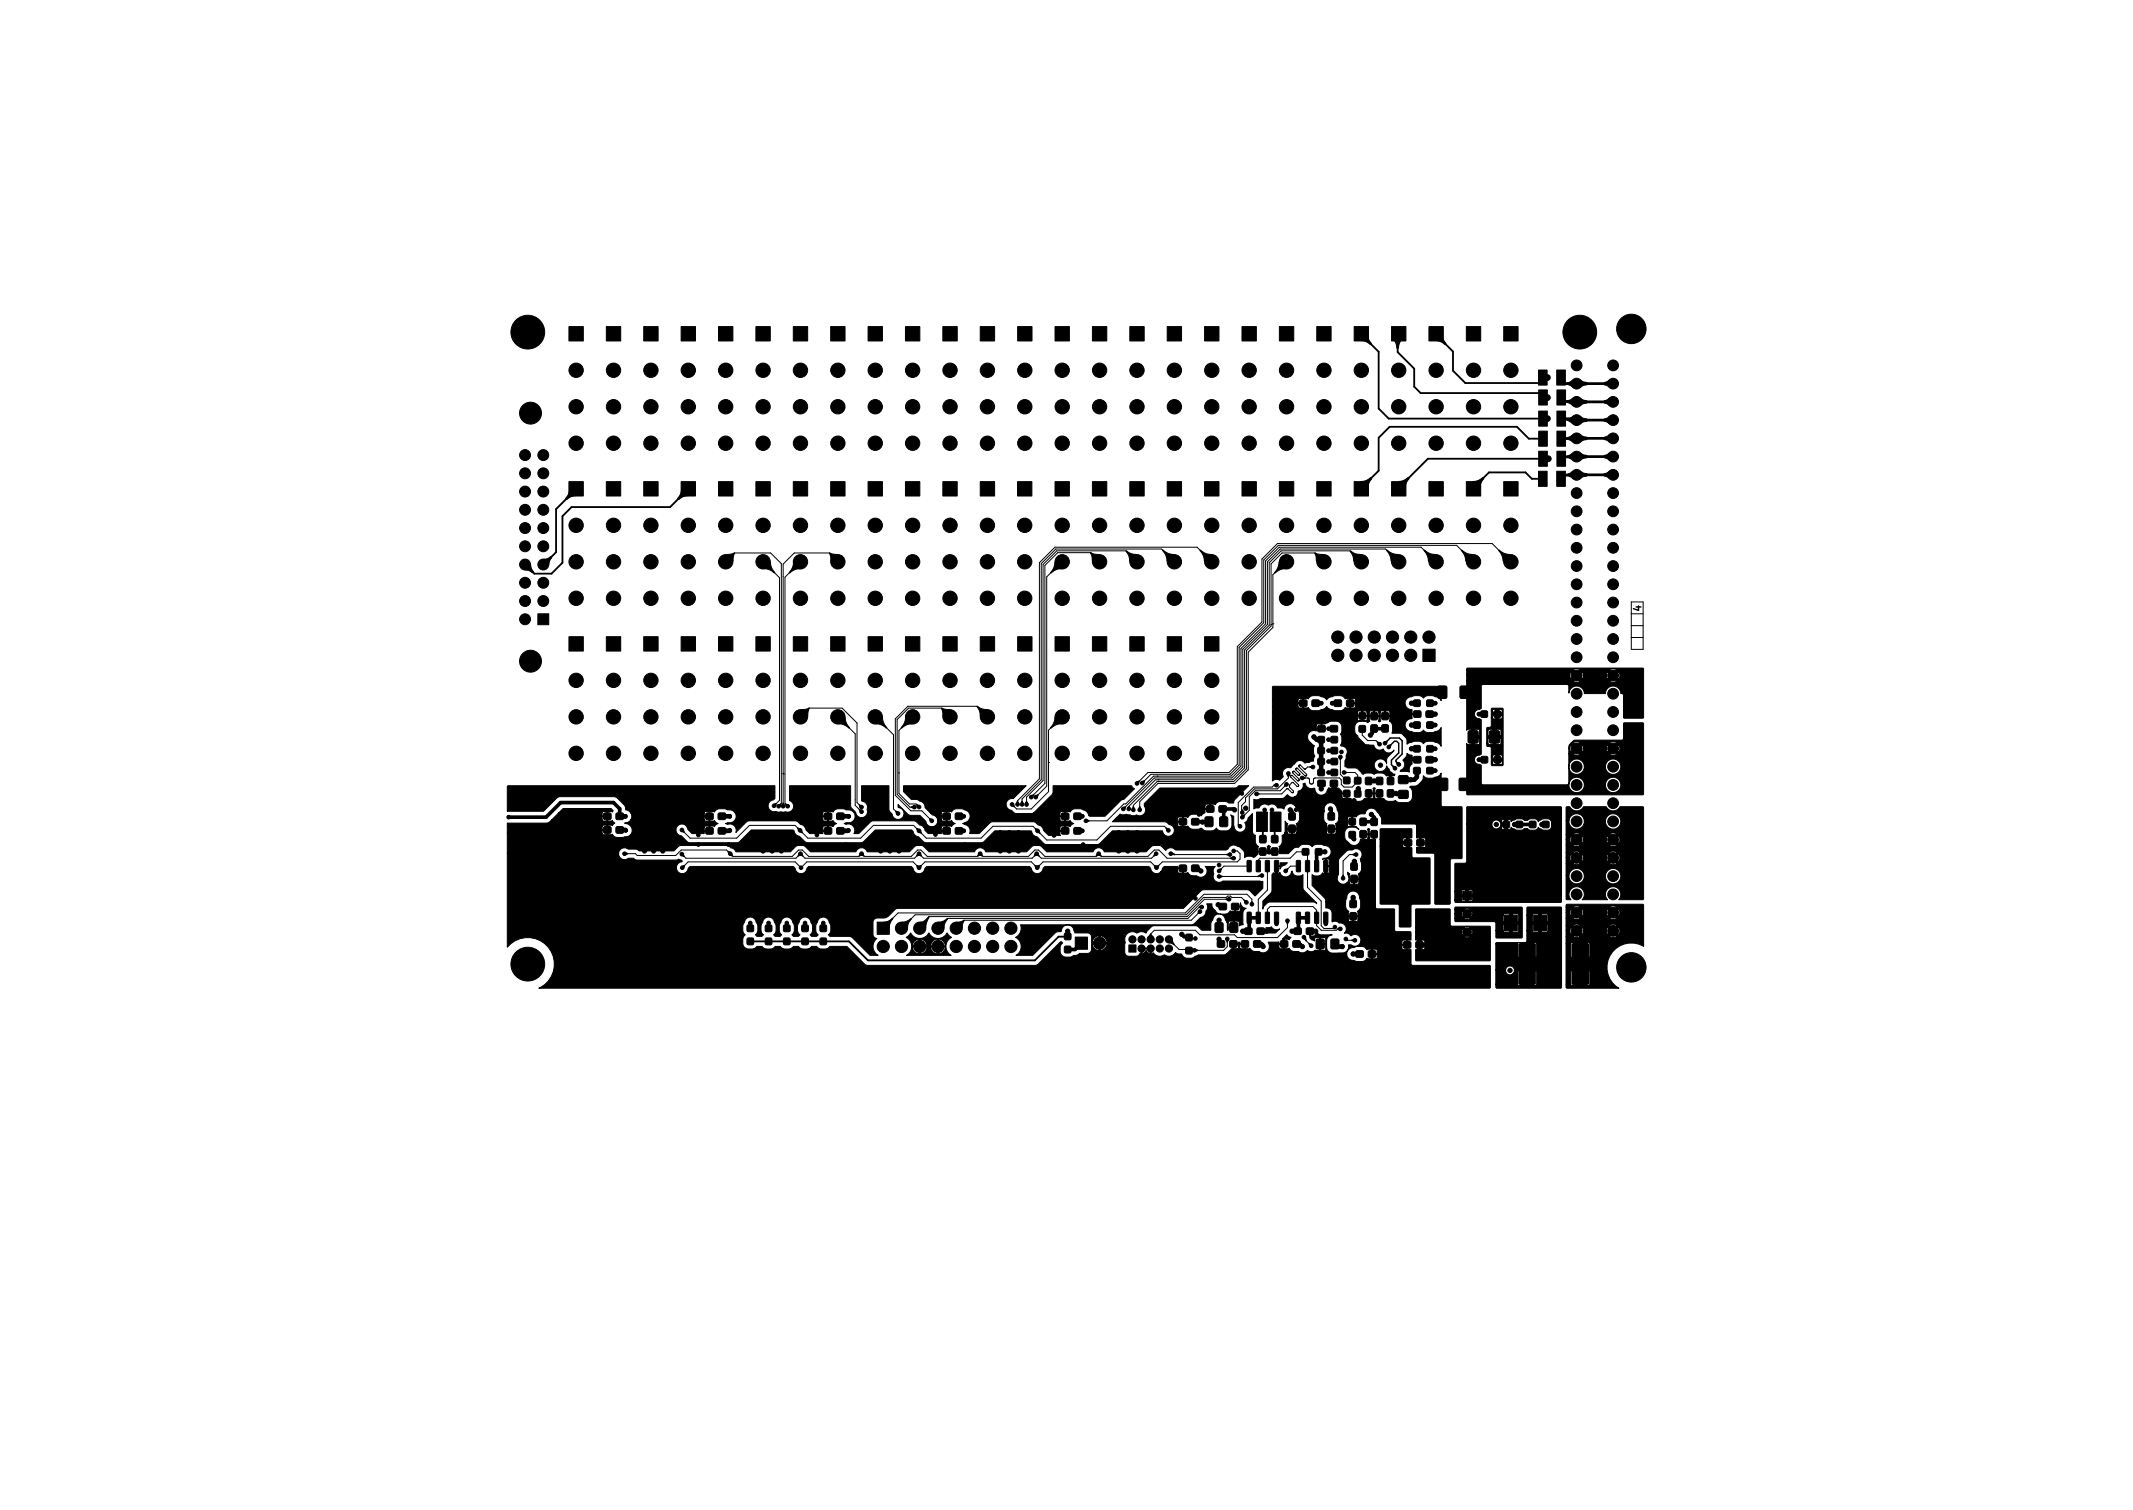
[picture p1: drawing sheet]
<svg xmlns="http://www.w3.org/2000/svg" width="297mm" height="210mm" viewBox="0 0 297 210" stroke-linecap="round" stroke-linejoin="round" font-family="sans-serif">
<defs><g id="words">
<text font-size="1.4" x="228.6" y="85.1" transform="rotate(-90 228.6 85.1)">4</text>
</g></defs>
<g fill="#000" stroke="#000" stroke-width=".14">
<path d="M79.2 45.5h2v2h-2zM84.4 45.5h2v2h-2zM89.6 45.5h2v2h-2zM94.9 45.5h2v2h-2zM100.1 45.5h2v2h-2zM105.3 45.5h2v2h-2zM110.5 45.5h2v2h-2zM115.7 45.5h2v2h-2zM120.9 45.5h2v2h-2zM126.1 45.5h2v2h-2zM131.3 45.5h2v2h-2zM136.5 45.5h2v2h-2z"/>
<path d="M141.7 45.5h2v2h-2zM146.9 45.5h2v2h-2zM152.1 45.5h2v2h-2zM157.3 45.5h2v2h-2zM162.5 45.5h2v2h-2zM167.7 45.5h2v2h-2zM173 45.5h2v2h-2zM178.2 45.5h2v2h-2zM183.4 45.5h2v2h-2zM188.6 45.5h2v2h-2zM189.2 46.1l1.2 .3 .2 .9 .3 .5v.1l-.8-.4-.7-.2-.3-1.1zM193.8 45.5h2v2h-2z"/>
<path d="M194.6 46.1h.1l.6 1-.4 .6-.2 .8-.2-.1-.1-.6-.4-.7zM199 45.5h2v2h-2zM199.5 46.2l.1-.1 1.2 .3 .1 .7 .4 .8-.1 .1-.5-.4-.9-.3zM204.2 45.5h2v2h-2zM209.4 45.5h2v2h-2zM214.3 51.5h1.2v2.1h-1.2zM214.3 57.2h1.2v2.1h-1.2zM214.3 54.3h1.2v2.1h-1.2zM214.9 52.5l.3-.2 .4 .2v.1l-.4 .2-.3-.1zM214.9 55.2l.3-.1 .4 .2v.1l-.4 .2-.3-.1zM214.9 58.2l.3-.2 .4 .2v.1l-.4 .2-.3-.1zM215.1 52.6l.4-.1 .1 .1-.1 .3-.4 .2-.1-.2z"/>
<path d="M216.8 51.5h1.2v2.1h-1.2zM216.8 57.2h1.2v2.1h-1.2zM216.8 54.3h1.2v2.1h-1.2zM217.8 58.2h.8l.5-.2 .7 .4v.2l-.8 .4-1.1-.6zM218.1 53.3l.4-.1 .6-.3 .7 .5v.1l-.7 .4-.6-.3-.4-.1zM218 55.8l.6-.1 .5-.2 .7 .4v.1l-.7 .4-1.1-.4zM219.3 53.4l.8-.5 .4 .3h.4l.1 .3-.9 .4-.8-.4zM219.3 55.9l.8-.4 .4 .2 .4 .1 .1 .3-.9 .3-.8-.4zM219.3 58.4l.8-.4 .4 .3h.4l.1 .3-.9 .4-.8-.4zM223.4 53.2l.7-.3 .8 .5v.1l-.8 .4-.7-.3zM223.4 55.8l.7-.3 .8 .4v.1l-.8 .4-.7-.3zM223.4 58.3l.7-.3 .8 .4v.2l-.8 .4-.7-.3z"/>
<path d="M73 78.4l.9 .2 .1 .6 .3 .4-.1 .1-1-.4-.3-.8zM75.7 77.9l.6-.1 .4-.3 .1 .1-.4 1-.8 .2h-.1zM79.2 67.1h2v2h-2zM79.4 68l1.1-.3 .1 .1-.3 1.1-.7 .2-.8 .4v-.1l.3-.5zM84.4 67.1h2v2h-2zM89.6 67.1h2v2h-2zM94.9 67.1h2v2h-2zM95 68l1.1-.3 .1 .1-.3 1.1-.7 .2-.8 .4v-.1l.3-.5zM100.1 67.1h2v2h-2zM101.1 77.3l1.2-.3-.3 1.2-1.1 .3-.1-.1zM105.3 67.1h2v2h-2zM106 78l.1-.1 1.1 .3 .3 .9 .4 .7-.7-.4-.9-.3z"/>
<path d="M110.5 67.1h2v2h-2zM110.6 78.2l1.1-.3 .1 .1-.3 1.1-.9 .3-.7 .4 .4-.7zM115.5 77l1.2 .3 .3 1.1-.1 .1-1.1-.3zM115.7 67.1h2v2h-2zM120.9 67.1h2v2h-2zM126.1 67.1h2v2h-2zM131.3 67.1h2v2h-2zM136.5 67.1h2v2h-2zM141.7 67.1h2v2h-2zM146.9 67.1h2v2h-2zM147 78.2l1.1-.3 .1 .1-.3 1.1-.9 .3-.7 .4 .4-.7zM151.9 77l1.2 .3 .3 1.1-.1 .1-1.1-.3z"/>
<path d="M152.1 67.1h2v2h-2zM156.8 76.7l.6 .3 .9 .3 .3 1.1-.1 .1-1.1-.3-.2-.9zM157.3 67.1h2v2h-2zM161.9 76.6l.7 .4 .9 .3 .3 1.1-.1 .1-1.1-.3-.3-.9zM162.5 67.1h2v2h-2zM167.1 76.6l.7 .4 .9 .3 .3 1.1-.1 .1-1.1-.3-.3-.9zM167.7 67.1h2v2h-2zM173 67.1h2v2h-2zM178.2 67.1h2v2h-2zM178.2 78.2l1.1-.3 .1 .1-.3 1.1-.9 .3-.7 .4 .4-.7zM183.1 77l1.2 .3 .3 1.1-.1 .1-1.1-.3zM183.4 67.1h2v2h-2z"/>
<path d="M188 76.7l.6 .3 .9 .3 .3 1.1-.1 .1-1.1-.3-.2-.9zM188.6 67.1h2v2h-2zM189.5 67.1l.8-.2 .5-.4 .2 .1-.4 .7-.2 .7-1.1 .3h-.1zM193.1 76.6l.7 .4 .9 .3 .3 1.1-.1 .1-1.1-.3-.3-.9zM193.8 67.1h2v2h-2zM194.7 67.1l.8-.2 .5-.4 .2 .1-.4 .7-.2 .7-1.1 .3h-.1zM198.3 76.6l.7 .4 .9 .3 .3 1.1-.1 .1-1.1-.3-.3-.9zM199 67.1h2v2h-2zM203.5 76.6l.7 .4 .9 .3 .3 1.1-.1 .1-1.1-.3-.3-.9zM204.2 67.1h2v2h-2zM205.1 67.1l.8-.2 .5-.4 .2 .1-.4 .7-.2 .7-1.1 .3h-.1zM208.7 76.6l.7 .4 .9 .3 .3 1.1-.1 .1-1.1-.3-.3-.9z"/>
<path d="M209.4 67.1h2v2h-2zM214.3 65.6h1.2v2.1h-1.2zM214.3 62.8h1.2v2.1h-1.2zM214.3 60h1.2v2.1h-1.2zM215 63.8l.3-.2 .4 .2v.1l-.4 .2-.3-.1zM216.8 65.6h1.2v2.1h-1.2zM216.8 62.8h1.2v2.1h-1.2zM216.8 60h1.2v2.1h-1.2zM218.1 60.9l.4-.1 .6-.2 .7 .4v.1l-.7 .4-.6-.3h-.4zM218.1 63.5l.4-.1 .6-.3 .7 .4v.1l-.7 .5-.6-.3-.4-.1zM218.1 66l.4-.1 .6-.3 .7 .5v.1l-.7 .4-.6-.3h-.4zM219.3 61l.8-.5 .4 .3 .4 .1 .1 .3-.9 .3-.8-.4z"/>
<path d="M219.3 63.5l.8-.4 .4 .2 .4 .1 .1 .3-.9 .4-.8-.5zM219.3 66.1l.8-.5 .4 .3h.4l.1 .3-.9 .4-.8-.4zM223.4 60.9l.7-.4 .8 .5v.1l-.8 .4-.7-.3zM223.4 63.4l.7-.3 .8 .4v.1l-.8 .5-.7-.3zM223.4 65.9l.7-.3 .8 .5v.1l-.8 .4-.7-.3zM74.9 85.5h1.5v1.5h-1.5zM79.2 88.7h2v2h-2zM84.4 88.7h2v2h-2zM89.6 88.7h2v2h-2zM94.9 88.7h2v2h-2zM100.1 88.7h2v2h-2zM105.3 88.7h2v2h-2z"/>
<path d="M110.5 88.7h2v2h-2zM111.5 98.9l1.2-.3-.3 1.2-1.1 .3-.1-.1zM115.7 88.7h2v2h-2zM116.4 99.6l.1-.1 1.1 .3 .3 .9 .4 .7-.7-.4-.9-.3zM120.9 88.7h2v2h-2zM121.7 99.5l1.1 .3 .3 .9 .4 .7-.7-.4-.9-.3-.3-1.1zM126.1 88.7h2v2h-2zM126.2 99.8l1.1-.3 .1 .1-.3 1.1-.9 .3-.7 .4 .4-.7zM131.1 98.6l1.2 .3 .3 1.1-.1 .1-1.1-.3zM131.3 88.7h2v2h-2zM136.1 98.4l.5 .3 .9 .2 .3 1.1-.1 .1-1.1-.3-.2-.9zM136.5 88.7h2v2h-2z"/>
<path d="M141.7 88.7h2v2h-2zM146.9 88.7h2v2h-2zM147 99.8l1.1-.3 .1 .1-.3 1.1-.9 .3-.7 .4 .4-.7zM152.1 88.7h2v2h-2zM157.3 88.7h2v2h-2zM162.5 88.7h2v2h-2zM167.7 88.7h2v2h-2zM181 97.5h.9l.1 .2v.6l-.2 .1-.8-.1v-.2zM182.7 97.5h1l.1 .2-.1 .6-.2 .1-.7-.1-.1-.2zM183.6 97.9l.2-.1 .2 .1v.1l-.2 .1-.2-.1zM185.5 97.9l.2-.1 .3 .2-.3 .1-.2-.1zM185.8 97.5h1v.2v.6l-.2 .1-.7-.1-.1-.2z"/>
<path d="M187.6 97.5h.9l.1 .2-.1 .6-.2 .1-.7-.1-.1-.2zM189.3 99.2h.8v.9h-.8zM191 99.2h.6l.2 .1v.7l-.1 .2-.6 .1-.2-.1zM192.5 99.2h.6l.2 .1 .1 .7-.1 .2h-.7h-.1zM196.9 97.5h.8v.8h-.8zM196.9 99h.9l.1 .2-.1 .6-.1 .1h-.8l-.1-.2zM198.1 90.4h1.7v1.7h-1.7zM198.7 97.5h.9v.8h-.9zM198.6 99h.9l.1 .2v.6l-.2 .1h-.8v-.2zM177.2 95.7l.1-.1h23.3l.1 .1v1.9a1.79 1.79 0 0 0-1.3-.7h-.7l-.5 .3-.5-.3h-.8l-.3 .1a.92 .92 0 0 0-.9 1 .92 .92 0 0 0 1 .9v.5h.7v.1h-.7l-.1 .5a.91 .91 0 0 0-.9 1 .91 .91 0 0 0 .9 .9l.3 .1h.8l.5-.3 .5 .3h.8l.3-.1a.98 .98 0 0 0 .9-.6v2.6a1.79 1.79 0 0 0-1.3-.7h-.7l-.5 .4-.5-.4h-.8l-1 .4v-.7l-.6-.7-.4-.1h-1.1l.1-1.1-.1-.3-.3-.3v-.2v-.4h-1.2l-.1 .4 .1 .2-.2 .1-.2-.1 .1-.1v-.5h-1.3v.5l.1 .1-.3 .2h-.1a1.36 1.36 0 0 0-1.6 .2l-.1 .3v.8l.6 .9 .9 .9 1.1 .1a.82 .82 0 0 0 1.3 .5 .82 .82 0 0 0 .7 .5 .82 .82 0 0 0 .8-.4v.2l-1 1v.8a.88 .88 0 0 0-1.4-.5 .88 .88 0 0 0 .1 1.4 .88 .88 0 0 0 1.3-.7l.5 .9 .3 .2 .4 .1-.1 .2-.5 .1v.7h-.1v-.7h-.5l-.2-.2a1.46 1.46 0 0 0-1.5-.1l-.6-.2-.8 .1a.32 .32 0 0 1-.5-.2l-.6-.5-1.2-.1-.4-.1v-.9l.2-.5h1.7l.2 .1 .3-.1-.2-.3-.3 .3h-1.7l.1-.4h1.4l.1 .3 .3-.3h.1l.3 .3 .1-.2-.1-.3-.3 .2h-.1l-.3-.2-.1 .2h-1.4v-.3h1.6l.3 .2 .2-.2-.2-.1-.3 .1h-1.6v-.1a.93 .93 0 0 0-.9-.8l.2-1-.2-.6 .1-.2a1.25 1.25 0 0 0-.3-1.4l-.3-.2h-.9l-.8 .4h-.4v.7h-.7l-.1 .3a.89 .89 0 0 0-1.1 .3 .89 .89 0 0 0 .1 1.1l.8 .6-.2 .3v.7l.2 .5-.2 .7-1.2 .3-.4-.3-.5-.1-.3 .2-.8 .8a.84 .84 0 0 0-.9 .3 .84 .84 0 0 0-.1 .9l-.5 .5a.83 .83 0 0 0-1 .1v-7.7h6.1l.1 .4h.6l-.1-.6h-.5l-.1 .2h-6.1v-.8h11.8l.2 .1h.4v-.6h.2v.6h.5l.1-.1-.1-.5h-1.2l-.1 .5h-11.8v-1h11.8l.1 .4h.5v-.6h.2v.6h.5l.1-.4h.3v.5h.6v-.7h.1v.7h.6v-.5h.2l.1 .4h.5v-.6h.1v.6h.6v-.5l-.1-.1h-1l-.2 .2h-.2l-.2-.2h-1l-.1 .2h-.3l-.2-.2h-1l-.2 .2h-11.8v-.8h3.6l.1 .2 .5-.1v-.5h-.6v.4h-3.6v-1h3.6v.4h.6v-.5h.2v1.3l.6-.1 .3 .3 .3 .1h.9l.3-.1a.98 .98 0 0 0 .8-.4 1.34 1.34 0 0 0 .9 .5h1.1l.3-.1 .2-.3 .6 .1 .1-.6h.1v.6h.5l.2-.2v-.4h-.9l.1-.7h.1v.5h.6l.1-.4-.2-.2h-1.1l-.2 .1-.2-.3-.3-.1h-1l-.2 .1a.98 .98 0 0 0-.8 .5 1.35 1.35 0 0 0-1-.6h-1l-.3 .1-.3 .3-.2-.1h-1l-.2 .2h-3.6zM200.3 95.6l1-.1 .2 .1v1.4l-.1 .2-1 .1-.2-.1zM203.4 95.6l1-.1 .2 .1v1.4l-.1 .2-1 .1-.2-.1v-1.4z"/>
<path d="M206.3 99h.8v.8h-.8zM208.1 99h.8v.8h-.8zM207.7 98.7l.1-.1h1.4l.1 .1v7.8l-.1 .1h-1.4l-.1-.1v-.2h.2l.1 .1 .3 .1v-.5h.4l.1 .5 .3-.1 .1-.1v-.3h-1.3v.3h-.2v-1h.2v.3h.4v-.4h.4v.4h.5v-.3l-.1-.2h-1l-.2 .2h-.2v-1.2l-.2-.2h-.4h-.1v-.4h.2l.2 .2 .5-.1v-.8h.4l.1 .9h.5l.1-.2v-.7h-1.7l-.1 .7h-.2v-1.8h.2l.1 .7h.6v-.8h.4v.8h.7v-.7l-.1-.1-1.5-.1-.2 .2h-.2v-.3l.1-.1h.4l.2-.2v-1.2h.1l.1 .2h.4v-.5h.4v.5h.4l.1-.2-.1-.3h-1.2l-.1 .3h-.1v-.9h.1l.1 .2h.4v-.4h.4v.4h.4l.1-.2-.2-.2h-1l-.2 .2h-.1zM204.2 93.1l.1-.1h24.5l.1 .1v6.8l-.1 .1h-2.6l-.1-.1v-3.1l-.2-.2h-.2a1.07 1.07 0 0 0-1.1-1.1 1.07 1.07 0 0 0-1 1.1h-3v-.1a1.07 1.07 0 0 0-1-1 1.07 1.07 0 0 0-1.1 1v-1l-.2-.2h-11.8l-.2 .2v3.2h-.2a.71 .71 0 0 0-.7 1.1l.3 .2 .6 .2v4.8l-.1 .1a.76 .76 0 0 0-.9 .8 .79 .79 0 0 0 .9 .6h.1v2.6l.2 .2h11.8l.2-.1v.2a1.07 1.07 0 0 0 1.2 1 1.07 1.07 0 0 0 .9-1.2h3v.2a1.07 1.07 0 0 0 1.6 .8 1.07 1.07 0 0 0 0-1.8 1.07 1.07 0 0 0-1.6 .8h-3v-.2a1.07 1.07 0 0 0-1.1-.8 1.07 1.07 0 0 0-1 1h-.1l.1-.1v-2.4a1.07 1.07 0 0 0 1.1 1.1 1.07 1.07 0 0 0 1-1.1h3v.2a1.07 1.07 0 0 0 1.6 .8 1.07 1.07 0 0 0 0-1.9 1.07 1.07 0 0 0-1.6 .9h-3v-.3a1.09 1.09 0 0 0-1.2-.7 1.09 1.09 0 0 0-.9 1v-1.7h.6l.4 .2 .5-.2h4.2l.4 .2 .5-.2-.5-.5-.4 .5h-4.2l-.4-.5-.5 .5h-.6v-.8h.1l.2 .5 .5-.5h.5l.5 .5 .2-.5h3.2l.2 .5 .5-.5h.5l.5 .5 .2-.3v-.3l-.2-.4-.5 .5h-.5l-.5-.5-.2 .5h-3.2l-.2-.5-.5 .5h-.5l-.5-.5-.2 .5h-.1l.1-.5 .2-.2h.3l.5 .4 .4-.4h4.2l.4 .4 .5-.4-.4-.2-.5 .2h-4.2l-.4-.2-.8 .2 .3-.4h.2h6.6l.2-.2v-2.2l.1-.1h2.6l.1 .1v9.9l-.1 .1h-24.5l-.1-.1v-7.1l.2 .2h.5l.1-.9h.3v.8h.7v-.8h-1.1l.1-1.2h.3v.8h.7v-.7l-.1-.2h-1.5l-.2 .2v-6.9h14.9l.4 .2 .5-.2h4.2l.4 .2 .4-.1 .1-.1-.5-.5-.4 .5h-4.2l-.4-.5-.5 .5h-14.9v-.8h14.4l.2 .5 .5-.4h.5l.5 .4 .2-.5h3.2l.2 .5 .5-.4h.5l.5 .4 .2-.4-.1-.4-.1-.1-.5 .5h-.5l-.5-.5-.2 .4h-3.2l-.2-.4-.5 .5h-.5l-.5-.5-.2 .4h-14.4v-.7h14.9l.5 .5 .4-.5h4.2l.4 .5 .5-.5-.1-.1-.3-.1-.5 .2h-4.2l-.4-.2-.5 .2h-14.9zM84.1 115.2l.9-.1 .1 .2v.7h-.2h-.8l-.1-.2zM84.1 113.3l.9-.1 .1 .2v.6l-.2 .1h-.8l-.1-.2zM85.8 115.2l1-.1v.2v.7h-.2h-.8v-.2zM85.8 113.3l1-.1v.2v.6l-.2 .1h-.8v-.2zM86.9 118.9l.2-.2 .3 .1v.1l-.3 .1zM94.9 118.9h.3l.1 .3-.1 .1-.2-.1zM95 115.5l.2 .1v.3l-.2-.1-.1-.2zM98.3 115.3h1v.2v.6l-.2 .1-.8-.1v-.2z"/>
<path d="M98.3 113.3l1-.1v.2v.6l-.2 .1h-.8v-.2zM100.1 115.3h.9l.1 .2-.1 .6-.2 .1-.7-.1-.1-.2zM100.1 113.3l.9-.1 .1 .2-.1 .6-.2 .1h-.7l-.1-.2zM101.3 118.6l.1-.1 .3 .1 .1 .3h-.3zM101.6 118.8l.3 .1 .1 .2v.1l-.3-.1zM107.8 112l.3-.1-.1 .3-.3 .1zM108.4 112l.3-.1 .1 .1-.1 .3h-.2l-.1-.1zM109 111.8h.1l.1 .3-.1 .2h-.1l-.1-.2zM109.4 112h.3v.2v.1h-.2zM111.1 115.3l.3 .1 .1 .2-.1 .1-.2-.1zM111.2 118.9l.2-.1 .1 .1v.2l-.3 .1-.1-.1zM111.4 115.7l.1-.1h.1l.2 .3h-.4z"/>
<path d="M111.4 118.9l.1-.1 .2 .1 .1 .2h-.3zM114.8 115.3h1v.2v.6l-.2 .1-.7-.1-.1-.2zM114.8 113.3l1-.1v.2v.6l-.2 .1h-.7l-.1-.2zM116.6 115.3h.9l.1 .2-.1 .6-.2 .1-.7-.1-.1-.2zM116.6 113.3l.9-.1 .1 .2-.1 .6-.2 .1h-.7l-.1-.2zM119.6 112.1l.4 .1v.2h-.1h-.1zM119.6 112.7l.4 .1v.2l-.1 .1-.1-.1zM119.8 118.9l.1-.1 .1 .1v.2l-.3 .1-.1-.1zM119.9 118.9l.1-.1 .2 .1 .1 .2h-.3zM124.7 113h.3l.1 .2-.1 .1h-.2zM126.9 112.3l.3-.1 .2 .1v.1l-.2 .1-.3-.1zM127.7 115.4l.3 .1v.2h-.1h-.2z"/>
<path d="M127.7 112.1h.3v.2v.1h-.2zM127.8 118.9l.1-.1 .1 .1v.2l-.3 .1-.1-.1zM127.9 118.9l.1-.1 .2 .1 .1 .2h-.3zM128 115.6l.2 .1 .1 .3-.3-.1-.1-.2zM129.4 114l.3 .1 .1 .2h-.1h-.2zM131.4 115.3h.9l.1 .2-.1 .6-.2 .1-.7-.1-.1-.2zM131.4 113.3l.9-.1 .1 .2-.1 .6-.2 .1h-.7l-.1-.2zM133.1 115.3h.9l.1 .2-.1 .6-.2 .1-.7-.1-.1-.2zM133.1 113.3l.9-.1 .1 .2-.1 .6-.2 .1h-.7l-.1-.2zM136.3 118.9l.2-.1v.1v.2l-.3 .1v-.1zM136.5 118.9v-.1l.2 .1 .1 .2h-.3zM140.9 112h.1h.2l.1 .3-.3-.1z"/>
<path d="M141.6 111.6h.2l.1 .2-.1 .2h-.2l-.1-.2zM142.3 111.6h.1l.1 .2-.1 .2h-.1l-.1-.2zM142.9 111.6h.1l.1 .2-.1 .2h-.1l-.1-.1zM143.6 110.8l.3-.1-.1 .3h-.2zM144.2 115.4l.3 .1v.2h-.2zM144.1 118.9l.2-.1 .1 .1v.2l-.3 .1-.1-.1zM144.2 110.8l.3-.1h.1l-.1 .3h-.2h-.1zM144.3 118.9l.1-.1 .2 .1 .1 .2h-.3zM144.5 115.7h.2l.1 .3-.3-.1zM147.9 115.3h.9l.1 .2-.1 .6-.2 .1-.7-.1-.1-.2zM147.9 113.3l.9-.1 .1 .2-.1 .6-.2 .1h-.7l-.1-.2zM149.6 115.3h.9l.1 .2-.1 .6-.1 .1-.8-.1-.1-.2z"/>
<path d="M149.6 113.3l.9-.1 .1 .2-.1 .6-.1 .1h-.8l-.1-.2zM151.2 114.2l.2-.1 .3 .2-.3 .1h-.2zM152.8 118.9l.2-.1v.1v.2l-.3 .1v-.1zM153 118.9v-.1l.2 .1 .1 .2h-.3zM156.4 112.4l.3-.1 .1 .1-.1 .2-.2 .1-.1-.1zM157.1 112.3l.2 .2-.1 .1h-.1l-.1-.1zM157.8 112.3h.1l.1 .3-.1 .2h-.1l-.1-.2zM158.3 108.9l.3-.2 .1 .1-.1 .3h-.2l-.1-.1zM158.7 112.3h.1l.1 .3-.1 .2h-.1l-.1-.2zM159.1 108.8l.2-.1 .1 .1-.1 .2-.2 .1-.1-.1zM160.8 118.9l.2-.1v.1v.2l-.3 .1v-.1zM162.4 115.3l.3 .1 .1 .2-.1 .1-.2-.1z"/>
<path d="M163 118.8l.2-.1 .4 .3h-.4l-.2-.1zM164.3 114h.9l.1 .2-.1 .6-.2 .1-.7-.1-.1-.1zM166 114h.9l.1 .2-.1 .6-.1 .1-.8-.1-.1-.1zM167.9 113.8l.8-.1 .2 .1v1.1l-.1 .2h-.8l-.2-.1v-1zM168.1 112.2h.9l.1 .2-.1 .6-.2 .1h-.7l-.1-.2zM169.8 112.2h.9l.1 .2-.1 .6-.1 .1h-.8l-.1-.2zM169.9 113.8l.8-.1 .2 .1 .1 1.1-.1 .2h-.8l-.2-.1-.1-1zM170.9 118.9l.2-.1 .2 .1v.1l-.2 .1-.2-.1zM171.4 119.4l.2-.1 .2 .1v.2l-.2 .1-.2-.1zM172.5 114.8h.2v.2l-.1 .1-.2-.1zM172.9 112.8l.3 .2-.1 .2h-.2l-.1-.2zM173 113.6l.3-.1-.1 .3h-.2z"/>
<path d="M173.7 119.8h.4l.2 .1v1.4l-.1 .1h-.4l-.1-.1zM175 110.5l.2-.1 .1 .2-.2 .1-.1-.1zM175 119.8h.4l.1 .1v1.4l-.1 .1h-.4l-.1-.1zM175.5 118.1l.6-.1 .2 .1v.8v.2h-.7l-.2-.1zM175.5 116.4l.6-.1 .2 .1v.7v.2l-.7 .1-.2-.1zM176.1 112.8h.1l.1 .1-.1 .2h-.2zM175 113.1h1.5v2.7h-1.5zM176.2 119.8h.5l.1 .1v1.4l-.1 .1h-.4l-.1-.1zM177.1 112.8h.1l.1 .1-.1 .2h-.2zM177.4 109.3l.2-.1 .2 .1v.1l-.2 .1zM177.1 118.1l.7-.1 .1 .1 .1 .8-.1 .2h-.6l-.2-.1zM177.1 116.4l.7-.1 .1 .1 .1 .7-.1 .2-.6 .1-.2-.1z"/>
<path d="M177.5 119.8h.4l.2 .1v1.4l-.1 .1h-.4l-.1-.1zM176.9 113.1h1.5v2.7h-1.5zM178.9 109.2h.2l.1 .1v.1l-.2 .1zM179.4 107.7h.1l.1 .2-.1 .2-.2-.2zM179.5 114.9h.7h.1l.1 .8-.1 .2h-.6l-.2-.1zM179.5 113.2l.7-.1 .1 .1 .1 .8-.1 .2h-.6l-.2-.1zM180.6 119.8h.4l.1 .1v1.4l-.1 .1h-.4l-.1-.1zM181.3 108.3l.2-.1 .3 .2-.3 .1-.2-.1zM181.4 118.2h.8v.8h-.8zM181.8 119.8h.4l.2 .1v1.4l-.1 .1h-.4l-.1-.1zM182.4 106.7l.3-.1 .1 .1v.2l-.1 .1-.3-.1zM183.1 119.8h.4l.1 .1 .1 1.4-.2 .1h-.3l-.1-.1z"/>
<path d="M183.2 118.2h.9v.8h-.9zM183.6 107.2h.8v.8h-.8zM183.6 105.6h.8v.8h-.8zM183.6 102.6h.8v.8h-.8zM183.6 104.1h.8v.8h-.8zM183.6 101.1l.9-.1 .1 .2-.1 .7h-.2h-.7l-.1-.2zM183.6 108.7h.9l.1 .1-.1 .7-.2 .1-.7-.1-.1-.2zM184.4 119.8h.4l.1 .1v1.4l-.1 .1h-.4l-.1-.1zM185 114.9h.6h.2l.1 .8-.1 .2h-.7l-.1-.1zM185 113.2l.6-.1 .2 .1 .1 .8-.1 .2h-.7l-.1-.1zM185.4 107.2h.8v.8h-.8zM185.4 105.6h.8v.8h-.8z"/>
<path d="M185.4 102.6h.8v.8h-.8zM185.4 104.1h.8v.8h-.8zM185.3 101.1l.9-.1 .1 .2-.1 .7h-.1h-.8l-.1-.2zM185.3 108.7h.9l.1 .1-.1 .7-.1 .1-.8-.1-.1-.2zM186.6 105.4h.1l.1 .2-.1 .1-.2-.1zM187.2 107.5l.1-.1 .2 .2-.2 .1-.1-.1zM187.1 110.1h.9v.8h-.9zM187.1 108.3h.9v.8h-.9zM187.9 114h.8v.8h-.8zM187.9 115.8h.8v.9h-.8zM188.4 118.9l.3-.1 .2 .1v.1l-.2 .1-.3-.1zM188.7 108.3h.8v.8h-.8z"/>
<path d="M188.7 110.1h.8v.8h-.8zM189.3 101.1h.8v.8h-.8zM189.4 115.7l.7-.1 .2 .1v.8l-.1 .1-.6 .1-.2-.1zM189.4 114l.7-.1 .2 .1v.7l-.1 .2-.6 .1-.2-.1zM188.2 103.8l.2-.1 2.3 .1 .1 .2-.1 2.3h-.2h-2.3v-.2zM190.2 110l.6-.1 .2 .1 .1 .8-.1 .2h-.6l-.2-.1zM190.2 108.3l.6-.1 .2 .1 .1 .7-.1 .2-.6 .1-.2-.1zM191 115.7l.6-.1 .2 .1v.8l-.1 .1-.6 .1-.2-.1zM191 114l.6-.1 .2 .1v.7l-.1 .2-.6 .1-.2-.1zM191 101l.6-.1 .2 .1v.7l-.1 .2-.6 .1-.2-.1zM191.8 103.3l.3 .1 .1 .2-.1 .1-.2-.1zM191.7 110l.7-.1 .1 .1 .1 .8-.1 .2h-.6l-.2-.1z"/>
<path d="M191.7 108.3l.7-.1 .1 .1 .1 .7-.1 .2-.6 .1-.2-.1zM192.9 103.3l.2-.1 .1 .1-.1 .2h-.2h-.1zM192.5 101l.6-.1 .2 .1 .1 .7-.1 .2-.7 .1-.1-.1zM193.4 103.8l.2-.1 .1 .1-.1 .2-.2 .1v-.1zM193.2 108.3l.7-.1 .2 .1v.7l-.1 .2-.6 .1-.2-.1zM193.2 110l.7-.1 .2 .1v.8l-.1 .2h-.6l-.2-.1zM194.1 106.7h.2v.2l-.1 .1h-.2v-.2zM194.5 106.3l.1-.2 .2 .1v.2v.1l-.2-.1zM194.8 110.1l.2-.1 1 .1 .1 .2v.8l-.2 .1-1.1-.1-.1-.2zM194.8 108.1l.2-.1h1l.1 .2v.8l-.2 .1h-1.1l-.1-.2zM195.9 104.9l.8 .3v.5h.7v.1l-.8 .1 .1 .5-.4 .4v.7l-1.3-.1 .1-.2a.82 .82 0 0 0 .3-1.4l.4-.4zM195.6 116.9h.9l.1 .2v.6l-.2 .1h-.8l-.1-.2z"/>
<path d="M196.9 106.9h.8v.8h-.8zM196.9 103.9h.8v.8h-.8zM196.9 100.6h.8v.8h-.8zM196.9 105.4h.9l.1 .1-.1 .7-.1 .1-.8-.1-.1-.2zM197.3 116.9h1v.2v.6l-.2 .1h-.7l-.1-.2zM198.7 106.9h.9v.8h-.9zM198.7 103.9h.9v.8h-.9zM198.7 100.6h.9v.8h-.9zM198.6 105.4h.9l.1 .1v.7l-.2 .1-.8-.1v-.2zM70.7 109.4h37.2v1.8l-.2 .2a.83 .83 0 0 0-.7 1 .83 .83 0 0 0 1 .6l.4 .1 1-.1a.82 .82 0 0 0 1.1-.5 .82 .82 0 0 0-.6-1v-2.1h8.6v2.9l.1 .3 .6 .5a.85 .85 0 0 0 1 .7 .85 .85 0 0 0 .6-1.2 .93 .93 0 0 0-.8-1.1v-2.1h3.8v3.4l.4 .6a.83 .83 0 0 0 .9 .7 .83 .83 0 0 0 .8-.8 .83 .83 0 0 0-.8-.8v-.5l1.4 1.4 .3 .1h1.3l.8 .9a.82 .82 0 0 0 1 .7 .82 .82 0 0 0 .7-1h.5l.1 .2h.5l.1-.6h-.7v.4h-.5a.81 .81 0 0 0-.8-.6l-.3-.3h1.6v.4h.7v-.6h-.6l-.1 .2h-1.6l-.7-.7a.95 .95 0 0 0-.8-1l-.3-.2h-.8l-1.1-1.1v-.8h17.1l-1.8 1.8a.82 .82 0 0 0-1 .7 .82 .82 0 0 0 .8 .9l.5 .5 6.2-.1v.4h.7l-.1-.6h-.5l-.1 .2h-3.7l2.6-2.6 .2-.4v-.8h10.9l.4 .4-1.5 1.5-.5 .2-2.1 2.2h-2.1l-.2-.1a1.34 1.34 0 0 0-1.2-1l-1 .1-.4 .4-.1-.1h-.5v1.3h.5l.1-.1 .2 .3 .3 .2-.3 .2-.2 .2-.6-.1v.8h-.8v.4l.1 .1h-1.7l-.7-.7-.1-.4h2.4v.4h.7l-.1-.6h-.5l-.1 .2h-2.4l-1-.7-.3-.1h-5.8l-.3 .2-1.4 1.5h-1.4a.92 .92 0 0 0-.7-1.3l-.2-.1 .6-.3 .3-.3h12.6l.1 .2h.5l.1-.6h-.7v.4h-12.6v-.1a.92 .92 0 0 0-.7-1.3l-.3-.1h-.9l-.3 .1-.3 .4-.1-.1h-.5v1.3h.5l.1-.1 .2 .3 .3 .2-.3 .2-.2 .2-.6-.1v.8h-.8v.3h-1.8l-.5-.5-.1-.4h2.4v.4h.7l-.1-.6h-.5l-.1 .2h-2.4l-.3-.2-.3-.1-.5-.5-.4-.1h-5.7l-.3 .2-1.6 1.6h-.7a.91 .91 0 0 0-.1-1.1 .91 .91 0 0 0-1-.2l-.2-.1 .4-.2a.93 .93 0 0 0 1.1-1 .93 .93 0 0 0-1.3-.7l-.3-.2h-.9l-.3 .1-.3 .4-.2-.1h-.4v1.3h.4l.2-.1 .2 .3 .3 .2-.3 .2-.2 .2-.6-.1v.8h-.8v.3h-1.8l-.6-.6-.1-.3h2.5v.4h.6v-.6h-.5l-.1 .2h-2.5l-1-.8-.4-.1h-6.5l-.3 .2-1.4 1.4a.91 .91 0 0 0-.3-.9 .91 .91 0 0 0-.9-.2l-.3-.1 .4-.2a.88 .88 0 0 0 1-.4h12.2l.1 .2h.5v-.6h-.6v.4h-12.2l.1-.4-.1-.5h12.2v.4h.6v-.6h-.5l-.1 .2h-12.2l-.3-.3-.3-.1h-.5l-.5-.2h-.7l-.3 .1-.3 .4-.2-.1h-.4v1.3h.4l.2-.1 .2 .3 .3 .2-.3 .2-.2 .2-.6-.1v.8h-.8v.3h-1.7l-.6-.6-.1-.3h2.4v.4h.6v-.5l-.5-.1-.1 .2h-2.4a.83 .83 0 0 0-1.4-.1 .83 .83 0 0 0 .6 1.3l.8 .8 .3 .1h6.6l.4-.1 1.6-1.6h5.9l.1 .1a.82 .82 0 0 0 .7 .7l.7 .8 .4 .1h7.5l.4-.1 1.6-1.6h5.1l.2 .2a.82 .82 0 0 0 .7 .7l.7 .7 .4 .1h7.6l.5-.1 1.4-1.5h5.1a1 1 0 0 0 .8 .8l.9 .9 .3 .2h7.1l.5-.2 1.7-1.7h7a.83 .83 0 0 0 1.3 .6 .83 .83 0 0 0-.1-1.4h.9l.1 .2h.5l.1-.6h-.7v.4h-.9l-.3-.1a.76 .76 0 0 0-.7-.4h-7.2l.5-.5h8.6v.5h.7v-.6h-.5l-.2 .1h-8.6l.6-.6 .4 .2 .4-.1 .5 .1a1.29 1.29 0 0 0 1 0 .86 .86 0 0 0 1.1-.2 .86 .86 0 0 0 0-1.1h8.4l.1 .4h.6l-.1-.6h-.5l-.1 .2h-8.4v-.3l2.1-2.2h10.4l.4-.1 .2-.2h1.4l-1.9 1.9-.2 .5h-.7l-.4-.2h-.9l-.3 .1-.3 .4-.6-.1v.7h-.7l-.1 .5-.5 .4-.4-.2h-.7l-.5 .1-.3 .3h-.1h-.5v1.3l.6-.1 .3 .3 .5 .2h.7l.3-.2 .5 .3 .3 .1a1.53 1.53 0 0 0 1.1-.1l.3-.3 .2 .3a1.53 1.53 0 0 0 1.1 .1 .82 .82 0 0 0 .9-.8l-.1-1.1-.1-.3 .4 .1v1.2a.89 .89 0 0 0 .5 1 .89 .89 0 0 0 1.1-.4l.1-.4-.2-.4 .3-.3 .2-.4 .6-.6v2.6l.2 .3 .2 .1v1l.1 .3 .4 .3-.1 .6h1.3v-.5l-.1-.1 .3-.2 .2 .2-.1 .1 .1 .5h1.2l.1-.5-.1-.1 .3-.3 .1-.3v-1l.3-.1 .1-.3h.4l.1 .2h.4l.1-.6h.1v.6h.5l.1-.2h4.1l.1 .2h.5v-.6h.2v.6h.4l.1-.1v-.5h-1.2l-.1 .4h-4.1l-.1-.4h-1.2v.4h-.4l.1-1.6 .3 .4v.2v.4h1.2l.1-.4-.1-.2 .4-.4 .1-.9h3.3l.1 .9 .4 .4-.1 .2 .1 .4h1.2l.1-.4h1.5l.2 .2h.4v-.6h-.5l-.1 .4h-1.5l-.1-.2 .3-.3 .1-.5h1.2l.1 .4h.5v-.6h-.4l-.2 .2h-1.2v-.7l-.2-.4a.9 .9 0 0 0-.9-1 .9 .9 0 0 0-.8 1.1l-.2 .5h-3.3a2.03 2.03 0 0 0-1.2-1.5 .87 .87 0 0 0-1 .8l-.3-.2h-.6a.82 .82 0 0 0-1.3-.4 .82 .82 0 0 0-1.3 .4h-.4l-.3 .1v-1.3l.5 .1 .4-.2h3.1l.7-.6 .3 .3 .3 .1h7l.1 .2 .5-.1v-.5h-.6v.4h-6.7l.3-.2 .2-.3a.37 .37 0 0 1 .4-.4l.3-.4 .1-.6 .2-.1 .2 .4 .3 .3 .4 .1 .4-.1 .1 .2a.89 .89 0 0 0 .9 .8 .89 .89 0 0 0 .9-.8l.2-.2 .5 .1 .1-.8h.1l.1 .8 .5-.1 .5 .5v.2h.7v.7h.5l.2 .2a1.41 1.41 0 0 0 1.6 0l.1-.1h.5v-.7h.2v.7h.4l.2-.2h.2l.1 .2h.5v-.7h-.6v.5h-.2l-.1-.5h-.7v-.1h.8l-.1-.6 .2-.1 .1 .1v.6h.7v.8h.5l.1 .1a1.46 1.46 0 0 0 1.5 .1l.5 .3 1.1 .1a.82 .82 0 0 0 .8-.9 1.53 1.53 0 0 0-.1-1.1l-.3-.2 .2-.1 .8-.1 .6-.6 .2-.3 .1-.5 .5 .3h.8l.3-.1a.98 .98 0 0 0 .9-.5v4.5l.2 .1h2.6l.1 .1v7.1l-.1 .1h-1.4l-.1 .1v6.1l-.1 .1h-2l-.1-.1v-6.8l-.2-.2h-2.2l-.1-.1v-.7h.4v-.6h.2v.6h.5l.1-.1v-.5h-.8v-.7h.2v.6h.6v-.4l-.1-.2h-1.1v-1.8l-.2-.2h-4.7l-.1-.9-.4-.6a.96 .96 0 0 0-1.6-.4l-.2 .5h-.7l-.3 .2-.2 .3h-.5v1.2l.5 .1 .3 .4-.1-.1a1.4 1.4 0 0 0-1.6 0l-.2 .4v.7v.3l.3 .4a.96 .96 0 0 0 1 .5 .96 .96 0 0 0 .8-.8l.4-.1v-.6h.1v.7h.5l.1-.2h.2l.1 .2 .5-.1v-.6h-.6v.5h-.2l-.1-.5h-.7l.1-.1 .7-.1-.1-.5 .2-.2 .2 .2-.1 .1v.5h.7v.7l.1 .1v9.5l.2 .1h2.4l.1 .1v3l.2 .1h2l.1 .1v1.1h-.5v1.3h.5v2.1l.2 .1h10.8v.1v3v.1h-132.5l.2-.1a3.7 3.7 0 0 0 1.2-5.6 3.7 3.7 0 0 0-5.8 0v-13.1h15.5a.82 .82 0 0 0 .5 .8 .82 .82 0 0 0 .9-.1h.7l.5 .3h5.4a.6 .6 0 0 1 .9 .1 1.13 1.13 0 0 0-.8 .8 .83 .83 0 0 0 .7 .9 .83 .83 0 0 0 .9-.7l.3-.3h14.4l.2 .3a.83 .83 0 0 0 .8 .7 .83 .83 0 0 0 .9-.7l.2-.3h14.3l.3 .3a.83 .83 0 0 0 .8 .8 .83 .83 0 0 0 .8-.8l.3-.3h14.3l.2 .3a.83 .83 0 0 0 .8 .7 .83 .83 0 0 0 .9-.7l.2-.3h14.5l.2 .3a.82 .82 0 0 0 .6 .7 .82 .82 0 0 0 .9-.2h2.3l.1 .2h.5l.1-.6h-.7v.4h-2.3l.2-.5 .2-.3h1.9v.2h.8v.8l.6-.1 .4 .4 .9 .1a.87 .87 0 0 0 1.2-.1 .87 .87 0 0 0-.1-1.3h1.4l-.2 .4v.7a.82 .82 0 0 0 .2 1 .82 .82 0 0 0 1.1 0h5.6v1l-1.1 1.1-.7-.7-.3-.2h-6.3l-.3 .2-2.4 2.4h-39.7l-.4 .1-1.3 1.1-1.2 .1a.57 .57 0 0 0-.6 .6v1.8l.1 .3 .4 .2a1.42 1.42 0 0 0 .2 2.3h-1.1l-2.7-2.6h-2.9l-.2-.2 .3-.5v-.9l-.1-.2a.97 .97 0 0 0-1.2-.9 1.76 1.76 0 0 0-.8 1.3v.7l.3 .5-.2 .2h-.7l-.2-.2 .3-.5v-.9l-.1-.2a.97 .97 0 0 0-1.1-.9 1.76 1.76 0 0 0-.8 1.3v.7l.3 .5-.2 .2h-.7l-.2-.2 .3-.5v-.9l-.1-.2a.97 .97 0 0 0-1.2-.9 1.76 1.76 0 0 0-.8 1.3v.7l.4 .5-.2 .2h-.8l-.2-.2 .4-.5v-.9l-.2-.2a.97 .97 0 0 0-1.1-.9 1.76 1.76 0 0 0-.8 1.3v.7l.3 .5-.2 .2h-.7l-.2-.2 .3-.5v-.9l-.1-.2a.97 .97 0 0 0-1.2-.9 1.76 1.76 0 0 0-.8 1.3l.1 .7 .3 .5-.3 .5-.1 .6a.93 .93 0 0 0 1.3 .8l.5-.1 .2-.2h.7a1.25 1.25 0 0 0 1.5 .3l.3-.3h.8a1.25 1.25 0 0 0 1.4 .3l.4-.3h.7a1.25 1.25 0 0 0 1.5 .3l.3-.3h.7a1.25 1.25 0 0 0 1.5 .3l.4-.3h2.3l2.5 2.4 .5 .2h23.2l.5-.2 3.2-3.1 .2 .2-.3 .5-.1 .7a.93 .93 0 0 0 1.3 .8l.6-.3a.93 .93 0 0 0 .8-.2h1.1l.4-.1 .2-.4v-.7h.1l.3 .5 .5 .2h.2v-.9h.1v.9h.3l.3-.2 .3-.4v-.3h-2v.2h-.1v-.5h.1v.2h1v-1h.1v1h.9a1.02 1.02 0 0 0-.9-1 1.02 1.02 0 0 0-1.1 .8h-.1v-.6a.57 .57 0 0 0-.6-.6h-1.7l-.1-.2a.92 .92 0 0 0-.9-.9 .92 .92 0 0 0-.9 .9h-.5l-.4 .2-3.1 3.1h-2.3l.2-.1a1.43 1.43 0 0 0-.3-2.4 1.41 1.41 0 0 0 .7-1.7h23.8l.4-.1 .9-1a.94 .94 0 0 0 .8-.9l.2-.4-.2-.5h.8a.93 .93 0 0 0 .4 .9l.2 .2 .4 .3h-.1a.95 .95 0 0 0-.8 .8l-.3 .4v1h-1.2l-.6-.5-.3-.1h-5.8l-.4 .2-.7 .8a1.16 1.16 0 0 0-1.3 0 1.07 1.07 0 0 0-1.3 .1 1.07 1.07 0 0 0-.3 1.3l-.1 .3v1a.57 .57 0 0 0 .6 .5h1h.3l.3-.4h.1v-.6h.1v.6h.3l.3-.4 .3 .4h.3v-.6h-1.3v-.1h1.4v.7h.3a1.06 1.06 0 0 0 1.5 .2 1.06 1.06 0 0 0 1.6-.3l.2 .2h.7v.1a1.09 1.09 0 0 0 1.4 .5l.9-.4h3.5l.4-.2h16.7a.95 .95 0 0 0 1.1 .9l.3 .2h.9l.3-.2 .3-.3 .6 .1v-.6h.1l.1 .6 .5-.1v-.5h-.7v-.7h.1v.6h.6v-.6h-1.2l-.1 .1-.2-.3h5l.1 .2h.5l.1-.6h-.6l-.1 .4h-5l-.6-.2h-.7l-.3 .1a.95 .95 0 0 0-1.1 .9h-16.7l.7-.7h.2v-.6h.1l.1 .6h.5l.1-.2h.1l.2 .2h.5v-.6h-.6l-.1 .4h-.1l-.1-.4h-.7v-.1h.7l.1-.2h.1l.1 .2h.7l.1 .7 .6-.1 .2 .4 .3 .1a1.68 1.68 0 0 1 1.2 .2 .87 .87 0 0 0 1-.8h1.3l.1 .2h.5l.1-.6h-.7v.4h-1.3l-.2-.7h1.5v.2h.7v-.6h-.2l.6-.7 .3 .3 .3 .1-.3 .4-.1-.1h-.5v1.3h.5l.1-.1 .3 .4 .3 .1a1.69 1.69 0 0 1 1.2 .2l.5-.1 .3-.3a.92 .92 0 0 0 1.1 0h.6v-.8h.1l.1 .8h.6v-.8h-.8v-.9h.1v.8h.7v-.7l-.1-.1-1.2-.1-.2 .2v.3l-.4-.1-.3-.3v-.9h.1v.6h.6l.1-.5-.9-.1 .1-.1h.7l.8 .6h1.6a.82 .82 0 0 0-.8 .8l.1 1.1 .3 .5a1.53 1.53 0 0 0 1.1 .1h.9a.89 .89 0 0 0 .7-1.1h.4a.82 .82 0 0 0 1.3-.5h5.7l.1 .4h.6l-.1-.6h-.5l-.1 .2h-5.7a.85 .85 0 0 0-.4-.9 .85 .85 0 0 0-1 .1l-.4-.3-.5-.1h.1a.82 .82 0 0 0 .1-1 .82 .82 0 0 0-.9-.4 .82 .82 0 0 0-1-.1v-.3h2.3l.1 .2h.4l.1-.6h.1v.6h.5l.1-.2v-.4h-1.3v.4h-2.3v-.9a.74 .74 0 0 0-.9-.8v-.8h2.8v.9l.5 .4-.1 .6h1.3v-.4l-.1-.2 .3-.3 .2-.3v-.9l-.2-.3a.92 .92 0 0 0-.9-1 .92 .92 0 0 0-.9 1l-.1 .5h-2.8l-.2-.6-1.7-1.7v-1.1h3.5v.2a.82 .82 0 0 0 1.4 .5h.3l.1 .2h.5v-.7h.1v.7h.5l.1-.1v-.5l-1.3-.1v.5h-.3a.82 .82 0 0 0 .1-1.1v-.4l.3 .3-.1 .1v.5h1.3l-.1-.6 .4-.3 .1-.4v-.8l-.2-.6a.82 .82 0 0 0 .1-1.2 .82 .82 0 0 0-1.2 0l-.7 .1-1.1 1-.1 .4v1.9l-.2 .4h-3.5v-.4a.96 .96 0 0 0 1.5-.3h.4v-.8h.1v.8l.3 .1 .1-.2v-.7h-.6l.1-1h.1v.8h.4v-.8l-.2-.1-.7 .1 .1-.2a.92 .92 0 0 0 1.1-.9 .92 .92 0 0 0-1.1-.9l-.3-.1h-.8l-.5 .3-.5-.3h-.8l-.3 .1-.2 .3-.7 .1-.8 .8h-1.2l-.1-.3h-1.2l-.1 .3h-.3v-.3h-1.3v.3l-.6 .5-.1-.1a1.15 1.15 0 0 0-1.2 .1l-.1-.9-.5-.5-.4-.1a.83 .83 0 0 0-1.3 .3l-.2 .2-7.1-.1a.88 .88 0 0 0-1.4 .1l-.7-.6-.9-.1-.3 .1-.8 .8h-5.8l-.1-.1a.82 .82 0 0 0-.8-.5 .82 .82 0 0 0-.7 .6h-6.4l-.8-.8-.4-.1-.8 .1-.8 .8h-5.7a.82 .82 0 0 0-.8-.6 .82 .82 0 0 0-.8 .6h-6.3l-.8-.8-.4-.1-.8 .1-.8 .8h-5.8a.82 .82 0 0 0-.8-.6 .82 .82 0 0 0-.8 .6h-6.3l-.8-.8-.4-.1-.8 .1-.8 .8h-7.6l-.3-.4-1-.5h-6.5l-.3 .2-.6 .6h-4.8l-.4-.3h-1.1l-.1-.1a.83 .83 0 0 0-1.3 .7h-15.5v-2.8h13.2l.2 .2h.5v-.6h-.6l-.1 .4h-13.2v-.9h13.2l.1 .4h.6v-.6h-.5l-.2 .2h-13.2v-.5h5.4l.5-.1 .4-.4h6.9l.2 .2h.5v-.6h-.6l-.1 .4h-6.9l.9-.9h6l.1 .4h.6v-.6h-.5l-.2 .2h-6l.6-.6h6.7l.3 .3-.1 .2-.2-.1h-.5v1.3h.5l.2-.1 .3 .4-.3 .4-.2-.1h-.5v1.3h.5l.2-.1 .2 .4 .3 .1h1.1a.98 .98 0 0 0 1.1-1 .98 .98 0 0 0-1-1l.6-.2 .3-.3h10.2l.1 .2h.5v-.6h-.6v.4h-10.2l.1-.4-.2-.5h10.3v.4h.6v-.6h-.5l-.1 .2h-10.3l-.2-.3a.52 .52 0 0 1-.5-.6l-1.1-1.1-.4-.3h-7.5l-.6 .3-1.8 1.8h-5.1v-3.5zM200.3 108.4l1.1-.1 .2 .1v1.4l-.1 .2-1 .1-.2-.1-.1-1.4zM203.3 108.4l1.1-.1 .1 .1 .1 1.4-.1 .2-1.1 .1-.2-.1v-1.4z"/>
<path d="M204.5 101.8l1.1-.1 .2 .1 .1 1.4-.1 .2-1.1 .1-.2-.1-.1-1.4zM206.3 105.4h.8v.8h-.8zM207.5 101.8l1.1-.1 .2 .1v1.4l-.1 .2-1 .1-.2-.1-.1-1.4zM208.1 105.4h.9v.8h-.9zM209.3 114.4h.9v.8h-.9zM211.2 114.4h.8v.8h-.8zM213 114.4h.8v.8h-.8zM214.8 114.4h.9v.8h-.9zM204.2 112.4l.1-.1h13.1l.1 .1v13.2l-.1 .1h-14.7l-.1-.1v-.3h.9l.1 .2h.5v-.6h.4v.6h.4l.2-.2-.1-.4h-1.4l-.1 .4h-.9v-1.2h.9l.1 .4h.5v-.5h.4v.5h.6v-.4l-.2-.2h-1.2l-.2 .2h-.9v-3.8l.1-.1h1.4l.1-.2v-5.3h3.6a.62 .62 0 0 0 .3 .7 .62 .62 0 0 0 .7-.1h.3l.1 .2h.3l.1-.5h-.5v.3h-.3a.62 .62 0 0 0 0-1h.3v.3h.5v-.4h.3l.1 1.3 .3-.1 .1-.2 .8 .4h.7l.4-.2h.4l.4 .2h.6l.3-.1 .2-.3 .6 .4h.7a.56 .56 0 0 0 .6-.6v-.4a.56 .56 0 0 0-.6-.6l-.7 .1-.6 .3-.2-.3-.3-.1h-.6l-.4 .2h-.4l-.4-.2h-.7l-.8 .4v-.2l-.2-.1h-1l-.1 .2h-.3a.62 .62 0 0 0-1 .4h-3.6zM218.1 112.4l.1-.1h.4a1.07 1.07 0 0 0 1 .6 1.07 1.07 0 0 0 .9-.6h3.2a1.07 1.07 0 0 0 1.9 0h3.2l.1 .1v12.8l-.1 .1h-3.4l.1-.1a1.07 1.07 0 0 0-.1-1.5 1.07 1.07 0 0 0-1.5 .1 1.07 1.07 0 0 0 0 1.5h-3.6l.1-.1a1.07 1.07 0 0 0-.1-1.5 1.07 1.07 0 0 0-1.5 .1 1.07 1.07 0 0 0 0 1.5h-.6l-.1-.1v-3.3h.4a1.07 1.07 0 0 0 1.1 1.2 1.07 1.07 0 0 0 1-1.2h3v.2a1.07 1.07 0 0 0 1.6 .8 1.07 1.07 0 0 0 0-1.8 1.07 1.07 0 0 0-1.6 .8h-3v-.2a1.07 1.07 0 0 0-1.1-.8 1.07 1.07 0 0 0-1 1h-.4v-1.7h1l.4 .2 .5-.2h4.2l.4 .2 .5-.2-.5-.5-.4 .5h-4.2l-.4-.5-.5 .5h-1v-.8h.5l.2 .5 .5-.4h.5l.5 .4 .2-.5h3.2l.2 .5 .5-.4h.5l.5 .4 .2-.4-.2-.5-.5 .5h-.5l-.5-.5-.2 .4h-3.2l-.2-.4-.5 .5h-.5l-.5-.5-.2 .4h-.5v-.7h1l.5 .5 .4-.5h4.2l.4 .5 .5-.5-.4-.2-.5 .2h-4.2l-.4-.2-.5 .2h-1v-1h1l.4 .2 .5-.2h4.2l.4 .2 .5-.2-.5-.5-.4 .5h-4.2l-.4-.5-.5 .5h-1v-.8h.5l.2 .5 .5-.5h.5l.5 .5 .2-.5h3.2l.2 .5 .5-.5h.5l.5 .5 .2-.5-.2-.5-.5 .5h-.5l-.5-.5-.2 .5h-3.2l-.2-.5-.5 .5h-.5l-.5-.5-.2 .5h-.5v-.7h1l.5 .4 .4-.4h4.2l.4 .4 .5-.4-.4-.2-.5 .2h-4.2l-.4-.2-.5 .2h-1v-1.9h.4v.2a1.07 1.07 0 0 0 1.2 .9 1.07 1.07 0 0 0 .9-1.1h3v.2a1.07 1.07 0 0 0 1.6 .8 1.07 1.07 0 0 0 0-1.8 1.07 1.07 0 0 0-1.6 .8h-3v-.2a1.07 1.07 0 0 0-1.1-.8 1.07 1.07 0 0 0-1 1h-.4zM95 120.6l.3-.1 .1 .1-.1 .2-.4 .1zM104.5 128.4l.1 .3v.1h-.2l-.1-.1z"/>
<path d="M104.1 128.8h.8v.9h-.8zM104.1 130.7h.8v.8h-.8zM107 128.4l.2 .3-.1 .1h-.2v-.1zM106.6 128.8h.8v.9h-.8zM106.6 130.7h.8v.8h-.8zM109.6 128.4l.1 .3v.1h-.2l-.1-.1zM109.2 128.8h.8v.9h-.8zM109.2 130.7h.8v.8h-.8zM112.1 128.4l.2 .3-.1 .1h-.2l-.1-.1zM111.7 128.8h.8v.9h-.8zM111.7 130.7h.8v.8h-.8zM114.6 128.4l.2 .3v.1h-.3v-.1z"/>
<path d="M114.2 128.8h.9v.9h-.9zM114.2 130.7h.9v.8h-.9zM122.2 128.4h1.6v1.7h-1.6zM123 128.5l.8-.3 .5-.3-.3 .6-.2 .7-1 .3-.1-.1zM125.5 128.5l.8-.2 .6-.4-.4 .6-.2 .7-.9 .3-.1-.1zM127.6 120.6l.1-.1 .3 .1 .1 .3-.4-.1zM128 120.6l.3-.1v.1l-.1 .2-.3 .1zM128.1 128.5l.6-.3 .7-.6-.5 1.6-1 .3-.1-.1zM126.8 129.9a1.42 1.42 0 0 0 1.3 .8 1.42 1.42 0 0 0 1.3-.8 1.42 1.42 0 0 0 1.2 .8 1.42 1.42 0 0 0 1.3-.8l.6 .6a1.42 1.42 0 0 0 0 2.5h-6.3l.4-.3 .3-.7h.2l.1 .4 .3 .3 .5 .1v-.9h.1v.9h.2l.5-.3 .3-.5h.5l.3 .5 .3 .3h.4v-.9h.1v.9a.88 .88 0 0 0 .9-.9h-2v.1h-.5v-.1h-2v.1h-.2v-.4h.2v.1h.9v-.9h.1v.9h1v-.1h.5v.1h1v-.9h.1v.9h.9a1.02 1.02 0 0 0-.9-.9 1.02 1.02 0 0 0-1.1 .8h-.5a1.06 1.06 0 0 0-1-.8 1.06 1.06 0 0 0-1 .8h-.2v-.2a1.41 1.41 0 0 0-.7-.9zM130.6 128.5l.8-.3 .6-.3-.4 .6-.2 .7-1 .3v-.1zM133.2 128.5l1.1-.3-.4 1-.9 .3-.1-.1zM144.1 120.6l.1-.1 .2 .1 .1 .3-.3-.1z"/>
<path d="M144.5 120.6l.2-.1 .1 .1-.1 .2-.3 .1zM148.3 131.8h.8v.8h-.8zM148.3 130h.8v.8h-.8zM149.7 130.5h1.7v1.7h-1.7zM157.2 131.6h1v1h-1zM160.2 130.1h.1l.3 .4-.3 .4h-.1l-.3-.4zM160.8 120.5l.2 .1 .1 .3-.3-.1-.1-.2zM161.1 120.6l.2-.1 .1 .1-.1 .2-.3 .1zM162.7 130.8v-.1l.5 .1 .3 .7-.7-.2zM164.3 120.5h.9l.1 .2-.1 .6-.2 .1-.7-.1-.1-.2zM165.2 131.9h.8v.9h-.8zM165.2 130.1h.8v.9h-.8z"/>
<path d="M165.9 132.3l.3-.1 .1 .1v.1l-.1 .1-.3-.1zM166.3 132.3l.2-.1 .3 .2-.3 .1-.2-.1zM166 120.5h.9l.1 .2-.1 .6-.1 .1-.8-.1-.1-.2zM166.9 126.9h.2l.1 .1-.1 .2h-.2zM167 126.2l.2-.1 .2 .1v.2l-.2 .1zM169.8 122l.2-.1 .2 .2-.3 .1-.1-.1zM169.8 121.1l.2-.2 .1 .1-.1 .3h-.2l-.1-.1zM169.3 128.5h.8h.2v1.1l-.1 .2-.8 .1-.2-.1v-1.1zM169.6 131h.9l.1 .2-.1 .6-.2 .1h-.7l-.1-.2zM169.8 125.8h.9l.1 .2v.6l-.2 .1h-.8l-.1-.2zM170.9 130.7h.1l.1 .2-.1 .3-.2-.3zM170.7 125.2l.3-.1 .2 .1v.1l-.2 .1-.3-.1z"/>
<path d="M171.3 131h.9l.1 .2-.1 .6-.1 .1h-.8l-.1-.2zM171.3 128.5h.8h.2l.1 1.1-.1 .2-.8 .1-.2-.1-.1-1.1zM171.5 125.8h1v.2v.6l-.2 .1h-.7l-.1-.2zM169.9 127.3l1-.1 .4-.4 .6 .1v-.6h.2v.6h.6v-.2v-.4h-.8v-.1h.8v-.5a.86 .86 0 0 0 .8 .8l-.2 .1-.2 .4v1.8l-.5 .1-.1-.6h-.6v.9h-.8v.3h-.2v-1h.1l.1 .6h.7v-.8h-.6l-.2 .2h-.1l-.2-.4a.98 .98 0 0 0-.8-.8zM173.2 125.4h.4v.2l-.1 .1-.2-.1zM172.9 131h.9l.1 .2-.1 .6-.1 .1h-.8l-.1-.2zM173.7 127h.4l.2 .1v1.4l-.1 .1h-.4l-.1-.1zM173.4 129.3l.9-.1 .1 .2-.1 .6-.2 .1h-.7l-.1-.2zM174.3 125.6l.2 .1-.1 .2h-.1l-.1-.2zM175 127h.4l.1 .1v1.4l-.1 .1h-.4l-.1-.1zM174.6 131h.9l.1 .2v.6l-.2 .1h-.8v-.2zM175.2 122l.4-.2 .1 .1v.1l-.1 .1h-.4z"/>
<path d="M175.1 129.3l.9-.1 .1 .2v.6l-.2 .1h-.8l-.1-.2zM176.2 127h.5l.1 .1v1.4l-.1 .1h-.4l-.1-.1zM175.5 129.6h.7l.1-.4 .8-.1a.82 .82 0 0 0 1.1 .2l-.6 .6h-1.3l-.1-.2h-.7zM177.7 128.2h.1l.1 .3-.1 .1h-.1l-.1-.1zM177.5 127h.4l.2 .1v1.4l-.1 .1h-.4l-.1-.1zM178.4 131h.9l.1 .2-.1 .6-.2 .1h-.7l-.1-.2zM177.7 120.5h.5l.1-.4h1l-.3 .4-.5 .1-.2 .4-.1-.3h-.4v.8l.3 .1 .1-.1a.82 .82 0 0 0 .9 .6 .82 .82 0 0 0 .8-.7v-.1a.9 .9 0 0 0 1.5 .5l.1 2 1.9 1.9v.1l-.6-.2h-6l-.8 .6-.1 .4v-1.1l1-1.1 .2-.3v-2.3l.2-.3h.4zM179 121.1l.3-.2 .1 .1-.1 .3h-.2l-.1-.1zM179.2 128.2h.1l.1 .2-.1 .2-.2-.2zM180.1 131h.9l.1 .2-.1 .6-.2 .1h-.7l-.1-.2zM180.6 127h.4l.1 .1v1.4l-.1 .1h-.4l-.1-.1zM180.2 129.3l1-.1v.2v.6l-.2 .1h-.8v-.2z"/>
<path d="M181.5 130.5l.1-.1 .2 .1 .1 .5zM181.8 127h.4l.2 .1v1.4l-.1 .1h-.4l-.1-.1zM182.3 131.4l.3 .1v.2h-.2zM182 129.3l.9-.1 .1 .2-.1 .6-.2 .1h-.7l-.1-.2zM183.1 127h.4l.1 .1 .1 1.4-.2 .1h-.3l-.1-.1zM183.3 130.8l.9-.1 .2 .1v1.1l-.1 .2h-.8l-.2-.1v-1zM184.6 128.2h.1l.1 .3-.1 .1h-.1l-.1-.1zM184.4 127h.4l.1 .1v1.4l-.1 .1h-.4l-.1-.1zM185.4 130.8l.8-.1 .2 .1 .1 1.1-.1 .2h-.8l-.2-.1-.1-1zM186.3 129.3l.2-.1 .2 .1v.1l-.2 .1zM187 121.9h.1l.1 .2-.1 .2h-.1l-.1-.2zM188.3 130.9l.2-.1 .2 .1v.1l-.2 .1-.2-.1z"/>
<path d="M188 127.1h.7h.2v.8l-.1 .2h-.6l-.2-.1zM188 125.4l.7-.1 .2 .1v.8l-.1 .1-.6 .1-.2-.1zM188.2 121.9l.6-.1 .2 .1v.8v.2h-.7l-.2-.1zM188.2 120.2l.6-.1 .2 .1v.8v.1l-.7 .1-.2-.1zM188.9 132.4h.9l.1 .2-.1 .6-.2 .1h-.7l-.1-.2zM190.6 132.4h.9l.1 .2-.1 .6-.1 .1h-.8l-.1-.2zM195.5 131.2l.9-.1 .1 .2-.1 .7h-.1h-.8l-.1-.2zM197.2 131.2l.9-.1 .1 .2v.7h-.2h-.8l-.1-.2zM197.1 126.6l.1-.1h4.7l.1 .1v2.2l.1 .2h5.4v.1v4.6v.1h-10.3l-.1-.1v-1.5h.4v-.4h.4v.4h.4l.1-.2v-.2h-.9v-.9h.4v.5h.5v-.3l-.1-.2h-1.2v-.5h6.8l.4 .2 .4-.2-.4-.3-.4 .3h-6.8v-.6h6.4l.2 .4 .3-.4h.6l.3 .4 .2-.4-.2-.4-.3 .4h-.6l-.3-.4-.2 .4h-6.4v-.7h6.8l.4 .4 .4-.4-.4-.1-.4 .1h-6.8zM203.7 124.1h1.2v1.2h-1.2zM209.5 127.4h1.8v2.2h-1.8zM211.5 131.4h2.3v5.6h-2.3z"/>
<path d="M202.6 126.4l.1-.1h9.2l.1 .1v4.1l-.1 .1h-3.5l-.1-.1v-.9h1l.2 .2h.7v-1.1h.4v1.1h.8l.1-.2-.1-.9h-2l-.1 .9h-1v-1.1l-.2-.2h-5.4l-.1-.1v-.3h1.3l.4 .1 .4-.1-.4-.4-.4 .4h-1.3v-.6h.9l.2 .3 .3-.4h.6l.3 .4 .2-.2h4.2l.1 .9h.8v-1h.4v1h.8l.1-.9-.1-.1-1.9-.1-.2 .2h-4.2v-.3l-.2-.2-.3 .3h-.6l-.3-.3-.2 .4h-.9v-.7h1.3l.4 .4 .4-.4-.4-.1-.4 .1h-1.3zM213.6 127.4h1.8v2.2h-1.8zM212.7 126.3h4.7l.1 .1v11.1l-.1 .1h-9l-.1-.1v-.5h3l.1 .2h.3v-2h1.9v2h.2l.2-.1-.1-1.9h-2.5l-.1 1.8h-3v-1.9h1.4a.62 .62 0 0 0 .8 .6 .62 .62 0 0 0 .2-1 .62 .62 0 0 0-1 .2v.2h-1.4v-3.7h3v1.8l.4 .1v-2h1.9v2h.3l.1-1.9-.2-.2h-2.3l-.2 .2h-3l.1-.2h4.1l.1-.1v-1.5h.8l.1 .2h.7l.1-1.1h.4v1.1h.7l.1-.1v-1h-2.1v.9h-.8v-2.2h.8v.9h.9v-1h.4v1h.8v-.9l-.1-.1h-1.8l-.2 .1h-.8v-1zM218.9 131.4h2.3v5.6h-2.3zM218.2 125.9h10.6l.1 .1v5.8a3.4 3.4 0 0 0-4.6 1.2 3.4 3.4 0 0 0 1.1 4.6h-7.2l-.1-.1v-.5h.6l.1 .2h.3v-2h1.9v2h.3l.1-.2-.1-1.8h-2.5l-.1 1.8h-.6v-5.6h.6l.1 1.9h.3v-2h1.9v2h.3l.1-1.9-.2-.2h-2.3l-.2 .2h-.6v-1h1l.4 .2 .5-.2h4.2l.4 .2 .5-.2-.5-.5-.4 .5h-4.2l-.4-.5-.5 .5h-1v-.8h.5l.2 .5 .5-.5h.5l.5 .5 .2-.5h3.2l.2 .5 .5-.5h.5l.5 .5 .2-.5-.2-.5-.5 .5h-.5l-.5-.5-.2 .5h-3.2l-.2-.5-.5 .5h-.5l-.5-.5-.2 .5h-.5v-.7h1l.5 .4 .4-.4h4.2l.4 .4 .5-.4-.4-.2-.5 .2h-4.2l-.4-.2-.5 .2h-1v-1.1h1l.4 .2 .5-.2h4.2l.4 .2 .5-.2-.5-.4-.4 .4h-4.2l-.4-.4-.5 .4h-1v-.7h.5l.2 .5 .5-.5h.5l.5 .5 .2-.5h3.2l.2 .5 .5-.5h.5l.5 .5 .2-.5-.2-.5-.5 .5h-.5l-.5-.5-.2 .5h-3.2l-.2-.5-.5 .5h-.5l-.5-.5-.2 .5h-.5v-.8h1l.5 .5 .4-.5h4.2l.4 .5 .5-.5-.4-.2-.5 .2h-4.2l-.4-.2-.5 .2h-1v-.3z"/>
<circle cx="73.5" cy="46.2" r="2.35"/>
<circle cx="73.9" cy="57.5" r="1.53"/>
<circle cx="80.2" cy="56.6" r="1"/>
<circle cx="80.2" cy="51.6" r="1"/>
<circle cx="85.4" cy="56.6" r="1"/>
<circle cx="85.4" cy="51.6" r="1"/>
<circle cx="90.6" cy="56.6" r="1"/>
<circle cx="90.6" cy="51.6" r="1"/>
<circle cx="95.9" cy="56.6" r="1"/>
<circle cx="95.9" cy="51.6" r="1"/>
<circle cx="101.1" cy="51.6" r="1"/>
<circle cx="101.1" cy="56.6" r="1"/>
<circle cx="106.3" cy="56.6" r="1"/>
<circle cx="106.3" cy="51.6" r="1"/>
<circle cx="111.5" cy="51.6" r="1"/>
<circle cx="111.5" cy="56.6" r="1"/>
<circle cx="116.7" cy="51.6" r="1"/>
<circle cx="116.7" cy="56.6" r="1"/>
<circle cx="121.9" cy="51.6" r="1"/>
<circle cx="121.9" cy="56.6" r="1"/>
<circle cx="127.1" cy="51.6" r="1"/>
<circle cx="127.1" cy="56.6" r="1"/>
<circle cx="132.3" cy="56.6" r="1"/>
<circle cx="132.3" cy="51.6" r="1"/>
<circle cx="137.5" cy="51.6" r="1"/>
<circle cx="137.5" cy="56.6" r="1"/>
<circle cx="142.7" cy="56.6" r="1"/>
<circle cx="142.7" cy="51.6" r="1"/>
<circle cx="147.9" cy="51.6" r="1"/>
<circle cx="147.9" cy="56.6" r="1"/>
<circle cx="153.1" cy="56.6" r="1"/>
<circle cx="153.1" cy="51.6" r="1"/>
<circle cx="158.3" cy="51.6" r="1"/>
<circle cx="158.3" cy="56.6" r="1"/>
<circle cx="163.5" cy="56.6" r="1"/>
<circle cx="163.5" cy="51.6" r="1"/>
<circle cx="168.7" cy="51.6" r="1"/>
<circle cx="168.7" cy="56.6" r="1"/>
<circle cx="174" cy="51.6" r="1"/>
<circle cx="174" cy="56.6" r="1"/>
<circle cx="179.2" cy="56.6" r="1"/>
<circle cx="179.2" cy="51.6" r="1"/>
<circle cx="184.4" cy="56.6" r="1"/>
<circle cx="184.4" cy="51.6" r="1"/>
<circle cx="189.6" cy="56.6" r="1"/>
<circle cx="189.6" cy="51.6" r="1"/>
<circle cx="194.8" cy="56.6" r="1"/>
<circle cx="194.8" cy="51.6" r="1"/>
<circle cx="200" cy="56.6" r="1"/>
<circle cx="200" cy="51.6" r="1"/>
<circle cx="205.2" cy="56.6" r="1"/>
<circle cx="205.2" cy="51.6" r="1"/>
<circle cx="210.4" cy="51.6" r="1"/>
<circle cx="210.4" cy="56.6" r="1"/>
<circle cx="215.5" cy="52.6" r=".4"/>
<circle cx="215.5" cy="58.3" r=".4"/>
<circle cx="215.5" cy="55.4" r=".4"/>
<circle cx="219.6" cy="56" r=".75"/>
<circle cx="219.6" cy="53.4" r=".75"/>
<circle cx="219.6" cy="50.9" r=".75"/>
<circle cx="219.6" cy="58.5" r=".75"/>
<circle cx="220" cy="46.2" r="2.35"/>
<circle cx="224.6" cy="53.4" r=".75"/>
<circle cx="224.6" cy="56" r=".75"/>
<circle cx="224.6" cy="58.5" r=".75"/>
<circle cx="224.6" cy="50.9" r=".75"/>
<circle cx="227.2" cy="45.8" r="2.05"/>
<circle cx="73.1" cy="78.6" r=".76"/>
<circle cx="73.1" cy="73.5" r=".76"/>
<circle cx="73.1" cy="68.4" r=".76"/>
<circle cx="73.1" cy="65.9" r=".76"/>
<circle cx="73.1" cy="63.4" r=".76"/>
<circle cx="73.1" cy="71" r=".76"/>
<circle cx="73.1" cy="76.1" r=".76"/>
<circle cx="75.7" cy="73.5" r=".76"/>
<circle cx="75.7" cy="68.4" r=".76"/>
<circle cx="75.7" cy="63.4" r=".76"/>
<circle cx="75.7" cy="76.1" r=".76"/>
<circle cx="75.7" cy="78.6" r=".76"/>
<circle cx="75.7" cy="71" r=".76"/>
<circle cx="75.7" cy="65.9" r=".76"/>
<circle cx="80.2" cy="61.7" r="1"/>
<circle cx="80.2" cy="78.2" r="1"/>
<circle cx="80.2" cy="73.1" r="1"/>
<circle cx="85.4" cy="78.2" r="1"/>
<circle cx="85.4" cy="61.7" r="1"/>
<circle cx="85.4" cy="73.1" r="1"/>
<circle cx="90.6" cy="61.7" r="1"/>
<circle cx="90.6" cy="78.2" r="1"/>
<circle cx="90.6" cy="73.1" r="1"/>
<circle cx="95.9" cy="78.2" r="1"/>
<circle cx="95.9" cy="61.7" r="1"/>
<circle cx="95.9" cy="73.1" r="1"/>
<circle cx="101.1" cy="78.2" r="1"/>
<circle cx="101.1" cy="73.1" r="1"/>
<circle cx="101.1" cy="61.7" r="1"/>
<circle cx="106.3" cy="78.2" r="1"/>
<circle cx="106.3" cy="61.7" r="1"/>
<circle cx="106.3" cy="73.1" r="1"/>
<circle cx="111.5" cy="61.7" r="1"/>
<circle cx="111.5" cy="73.1" r="1"/>
<circle cx="111.5" cy="78.2" r="1"/>
<circle cx="116.7" cy="73.1" r="1"/>
<circle cx="116.7" cy="78.2" r="1"/>
<circle cx="116.7" cy="61.7" r="1"/>
<circle cx="121.9" cy="78.2" r="1"/>
<circle cx="121.9" cy="73.1" r="1"/>
<circle cx="121.9" cy="61.7" r="1"/>
<circle cx="127.1" cy="61.7" r="1"/>
<circle cx="127.1" cy="73.1" r="1"/>
<circle cx="127.1" cy="78.2" r="1"/>
<circle cx="132.3" cy="78.2" r="1"/>
<circle cx="132.3" cy="73.1" r="1"/>
<circle cx="132.3" cy="61.7" r="1"/>
<circle cx="137.5" cy="61.7" r="1"/>
<circle cx="137.5" cy="73.1" r="1"/>
<circle cx="137.5" cy="78.2" r="1"/>
<circle cx="142.7" cy="78.2" r="1"/>
<circle cx="142.7" cy="73.1" r="1"/>
<circle cx="142.7" cy="61.7" r="1"/>
<circle cx="147.9" cy="78.2" r="1"/>
<circle cx="147.9" cy="61.7" r="1"/>
<circle cx="147.9" cy="73.1" r="1"/>
<circle cx="153.1" cy="61.7" r="1"/>
<circle cx="153.1" cy="78.2" r="1"/>
<circle cx="153.1" cy="73.1" r="1"/>
<circle cx="158.3" cy="73.1" r="1"/>
<circle cx="158.3" cy="78.2" r="1"/>
<circle cx="158.3" cy="61.7" r="1"/>
<circle cx="163.5" cy="78.2" r="1"/>
<circle cx="163.5" cy="61.7" r="1"/>
<circle cx="163.5" cy="73.1" r="1"/>
<circle cx="168.7" cy="78.2" r="1"/>
<circle cx="168.7" cy="73.1" r="1"/>
<circle cx="168.7" cy="61.7" r="1"/>
<circle cx="174" cy="73.1" r="1"/>
<circle cx="174" cy="78.2" r="1"/>
<circle cx="174" cy="61.7" r="1"/>
<circle cx="179.2" cy="78.2" r="1"/>
<circle cx="179.2" cy="73.1" r="1"/>
<circle cx="179.2" cy="61.7" r="1"/>
<circle cx="184.4" cy="73.1" r="1"/>
<circle cx="184.4" cy="61.7" r="1"/>
<circle cx="184.4" cy="78.2" r="1"/>
<circle cx="189.6" cy="73.1" r="1"/>
<circle cx="189.6" cy="61.7" r="1"/>
<circle cx="189.6" cy="78.2" r="1"/>
<circle cx="194.8" cy="61.7" r="1"/>
<circle cx="194.8" cy="73.1" r="1"/>
<circle cx="194.8" cy="78.2" r="1"/>
<circle cx="200" cy="78.2" r="1"/>
<circle cx="200" cy="61.7" r="1"/>
<circle cx="200" cy="73.1" r="1"/>
<circle cx="205.2" cy="61.7" r="1"/>
<circle cx="205.2" cy="78.2" r="1"/>
<circle cx="205.2" cy="73.1" r="1"/>
<circle cx="210.4" cy="73.1" r="1"/>
<circle cx="210.4" cy="78.2" r="1"/>
<circle cx="210.4" cy="61.7" r="1"/>
<circle cx="215.6" cy="63.9" r=".4"/>
<circle cx="219.6" cy="61" r=".75"/>
<circle cx="219.6" cy="78.8" r=".75"/>
<circle cx="219.6" cy="68.7" r=".75"/>
<circle cx="219.6" cy="63.6" r=".75"/>
<circle cx="219.6" cy="73.7" r=".75"/>
<circle cx="219.6" cy="66.1" r=".75"/>
<circle cx="219.6" cy="71.2" r=".75"/>
<circle cx="219.6" cy="76.3" r=".75"/>
<circle cx="224.6" cy="76.3" r=".75"/>
<circle cx="224.6" cy="63.6" r=".75"/>
<circle cx="224.6" cy="71.2" r=".75"/>
<circle cx="224.6" cy="61" r=".75"/>
<circle cx="224.6" cy="73.7" r=".75"/>
<circle cx="224.6" cy="66.1" r=".75"/>
<circle cx="224.6" cy="68.7" r=".75"/>
<circle cx="224.6" cy="78.8" r=".75"/>
<circle cx="73.1" cy="86.2" r=".76"/>
<circle cx="73.1" cy="83.7" r=".76"/>
<circle cx="73.1" cy="81.1" r=".76"/>
<circle cx="73.9" cy="92.1" r="1.53"/>
<circle cx="75.7" cy="83.7" r=".76"/>
<circle cx="75.7" cy="81.1" r=".76"/>
<circle cx="80.2" cy="94.7" r="1"/>
<circle cx="80.2" cy="99.8" r="1"/>
<circle cx="80.2" cy="83.3" r="1"/>
<circle cx="85.4" cy="83.3" r="1"/>
<circle cx="85.4" cy="99.8" r="1"/>
<circle cx="85.4" cy="94.7" r="1"/>
<circle cx="90.6" cy="99.8" r="1"/>
<circle cx="90.6" cy="83.3" r="1"/>
<circle cx="90.6" cy="94.7" r="1"/>
<circle cx="95.9" cy="99.8" r="1"/>
<circle cx="95.9" cy="83.3" r="1"/>
<circle cx="95.9" cy="94.7" r="1"/>
<circle cx="101.1" cy="99.8" r="1"/>
<circle cx="101.1" cy="83.3" r="1"/>
<circle cx="101.1" cy="94.7" r="1"/>
<circle cx="106.3" cy="99.8" r="1"/>
<circle cx="106.3" cy="94.7" r="1"/>
<circle cx="106.3" cy="83.3" r="1"/>
<circle cx="111.5" cy="94.7" r="1"/>
<circle cx="111.5" cy="99.8" r="1"/>
<circle cx="111.5" cy="83.3" r="1"/>
<circle cx="116.7" cy="94.7" r="1"/>
<circle cx="116.7" cy="99.8" r="1"/>
<circle cx="116.7" cy="83.3" r="1"/>
<circle cx="121.9" cy="83.3" r="1"/>
<circle cx="121.9" cy="94.7" r="1"/>
<circle cx="121.9" cy="99.8" r="1"/>
<circle cx="127.1" cy="99.8" r="1"/>
<circle cx="127.1" cy="94.7" r="1"/>
<circle cx="127.1" cy="83.3" r="1"/>
<circle cx="132.3" cy="83.3" r="1"/>
<circle cx="132.3" cy="94.7" r="1"/>
<circle cx="132.3" cy="99.8" r="1"/>
<circle cx="137.5" cy="94.7" r="1"/>
<circle cx="137.5" cy="99.8" r="1"/>
<circle cx="137.5" cy="83.3" r="1"/>
<circle cx="142.7" cy="83.3" r="1"/>
<circle cx="142.7" cy="94.7" r="1"/>
<circle cx="142.7" cy="99.8" r="1"/>
<circle cx="147.9" cy="99.8" r="1"/>
<circle cx="147.9" cy="83.3" r="1"/>
<circle cx="147.9" cy="94.7" r="1"/>
<circle cx="153.1" cy="83.3" r="1"/>
<circle cx="153.1" cy="94.7" r="1"/>
<circle cx="153.1" cy="99.8" r="1"/>
<circle cx="158.3" cy="99.8" r="1"/>
<circle cx="158.3" cy="94.7" r="1"/>
<circle cx="158.3" cy="83.3" r="1"/>
<circle cx="163.5" cy="99.8" r="1"/>
<circle cx="163.5" cy="83.3" r="1"/>
<circle cx="163.5" cy="94.7" r="1"/>
<circle cx="168.7" cy="83.3" r="1"/>
<circle cx="168.7" cy="99.8" r="1"/>
<circle cx="168.7" cy="94.7" r="1"/>
<circle cx="174" cy="83.3" r="1"/>
<circle cx="179.2" cy="83.3" r="1"/>
<circle cx="184" cy="97.9" r=".25"/>
<circle cx="184.4" cy="83.3" r="1"/>
<circle cx="185.5" cy="97.9" r=".25"/>
<circle cx="186.3" cy="91.2" r=".85"/>
<circle cx="186.3" cy="88.7" r=".85"/>
<circle cx="188.8" cy="91.2" r=".85"/>
<circle cx="188.8" cy="88.7" r=".85"/>
<circle cx="189.6" cy="83.3" r="1"/>
<circle cx="191.4" cy="88.7" r=".85"/>
<circle cx="191.4" cy="91.2" r=".85"/>
<circle cx="193.3" cy="96.3" r=".25"/>
<circle cx="193.9" cy="91.2" r=".85"/>
<circle cx="193.9" cy="88.7" r=".85"/>
<circle cx="194.5" cy="96.3" r=".25"/>
<circle cx="194.8" cy="83.3" r="1"/>
<circle cx="195.8" cy="96.3" r=".25"/>
<circle cx="196.5" cy="88.7" r=".85"/>
<circle cx="196.5" cy="91.2" r=".85"/>
<circle cx="196.6" cy="97.9" r=".3"/>
<circle cx="199" cy="88.7" r=".85"/>
<circle cx="199.9" cy="97.9" r=".25"/>
<circle cx="199.9" cy="99.4" r=".3"/>
<circle cx="200" cy="83.3" r="1"/>
<circle cx="205.2" cy="83.3" r="1"/>
<circle cx="206" cy="99.4" r=".25"/>
<circle cx="210.4" cy="83.3" r="1"/>
<circle cx="219.6" cy="83.9" r=".75"/>
<circle cx="219.6" cy="96.6" r=".75"/>
<circle cx="219.6" cy="81.4" r=".75"/>
<circle cx="219.6" cy="86.4" r=".75"/>
<circle cx="219.6" cy="89" r=".75"/>
<circle cx="219.6" cy="91.5" r=".75"/>
<circle cx="219.6" cy="94.1" r=".75"/>
<circle cx="219.6" cy="99.1" r=".75"/>
<circle cx="224.6" cy="89" r=".75"/>
<circle cx="224.6" cy="96.6" r=".75"/>
<circle cx="224.6" cy="86.4" r=".75"/>
<circle cx="224.6" cy="99.1" r=".75"/>
<circle cx="224.6" cy="81.4" r=".75"/>
<circle cx="224.6" cy="83.9" r=".75"/>
<circle cx="224.6" cy="94.1" r=".75"/>
<circle cx="224.6" cy="91.5" r=".75"/>
<circle cx="70.8" cy="113.8" r=".25"/>
<circle cx="80.2" cy="104.9" r="1"/>
<circle cx="85.4" cy="104.9" r="1"/>
<circle cx="87" cy="118.9" r=".25"/>
<circle cx="87.1" cy="113.7" r=".25"/>
<circle cx="87.1" cy="115.6" r=".25"/>
<circle cx="87.4" cy="117.9" r=".25"/>
<circle cx="89.8" cy="115.9" r=".3"/>
<circle cx="89.8" cy="117.2" r=".3"/>
<circle cx="89.8" cy="118.5" r=".3"/>
<circle cx="90.6" cy="104.9" r="1"/>
<circle cx="91" cy="118.5" r=".3"/>
<circle cx="91" cy="117.2" r=".3"/>
<circle cx="91" cy="115.9" r=".3"/>
<circle cx="92.3" cy="115.9" r=".3"/>
<circle cx="92.3" cy="117.2" r=".3"/>
<circle cx="92.3" cy="118.5" r=".3"/>
<circle cx="95" cy="118.9" r=".25"/>
<circle cx="95" cy="115.6" r=".25"/>
<circle cx="95.9" cy="104.9" r="1"/>
<circle cx="97.2" cy="117.6" r=".25"/>
<circle cx="97.2" cy="116.3" r=".25"/>
<circle cx="101.1" cy="104.9" r="1"/>
<circle cx="101.4" cy="117.6" r=".25"/>
<circle cx="101.6" cy="113.7" r=".25"/>
<circle cx="101.6" cy="115.6" r=".25"/>
<circle cx="101.7" cy="118.9" r=".25"/>
<circle cx="106.3" cy="104.9" r="1"/>
<circle cx="106.3" cy="118.5" r=".3"/>
<circle cx="106.3" cy="117.2" r=".3"/>
<circle cx="106.3" cy="115.9" r=".3"/>
<circle cx="107.5" cy="115.9" r=".3"/>
<circle cx="107.5" cy="118.5" r=".3"/>
<circle cx="107.5" cy="117.2" r=".3"/>
<circle cx="107.8" cy="112.2" r=".25"/>
<circle cx="108.4" cy="112.3" r=".25"/>
<circle cx="108.8" cy="115.9" r=".3"/>
<circle cx="108.8" cy="117.2" r=".3"/>
<circle cx="108.8" cy="118.5" r=".3"/>
<circle cx="109.1" cy="112.3" r=".25"/>
<circle cx="109.7" cy="112.3" r=".25"/>
<circle cx="111.4" cy="115.6" r=".25"/>
<circle cx="111.5" cy="104.9" r="1"/>
<circle cx="111.5" cy="118.9" r=".25"/>
<circle cx="113.8" cy="118.2" r=".25"/>
<circle cx="113.8" cy="116.3" r=".25"/>
<circle cx="116.7" cy="104.9" r="1"/>
<circle cx="117.8" cy="117.6" r=".25"/>
<circle cx="118.1" cy="115.6" r=".25"/>
<circle cx="118.2" cy="113.7" r=".25"/>
<circle cx="120" cy="118.9" r=".25"/>
<circle cx="120" cy="112.4" r=".25"/>
<circle cx="120" cy="113" r=".25"/>
<circle cx="121.9" cy="104.9" r="1"/>
<circle cx="122.6" cy="115.9" r=".3"/>
<circle cx="122.6" cy="117.2" r=".3"/>
<circle cx="122.6" cy="118.5" r=".3"/>
<circle cx="123.9" cy="115.9" r=".3"/>
<circle cx="123.9" cy="117.2" r=".3"/>
<circle cx="123.9" cy="118.5" r=".3"/>
<circle cx="125.1" cy="113.3" r=".25"/>
<circle cx="125.2" cy="118.5" r=".3"/>
<circle cx="125.2" cy="117.2" r=".3"/>
<circle cx="125.2" cy="115.9" r=".3"/>
<circle cx="127.1" cy="104.9" r="1"/>
<circle cx="127.3" cy="112.4" r=".25"/>
<circle cx="128" cy="118.9" r=".25"/>
<circle cx="128" cy="115.7" r=".25"/>
<circle cx="128" cy="112.4" r=".25"/>
<circle cx="129.8" cy="114.3" r=".25"/>
<circle cx="130.3" cy="116.2" r=".25"/>
<circle cx="130.3" cy="118.2" r=".25"/>
<circle cx="132.3" cy="104.9" r="1"/>
<circle cx="134.2" cy="113.7" r=".25"/>
<circle cx="134.2" cy="115.7" r=".25"/>
<circle cx="134.3" cy="118.2" r=".25"/>
<circle cx="134.3" cy="117.6" r=".25"/>
<circle cx="136.5" cy="118.9" r=".25"/>
<circle cx="137.5" cy="104.9" r="1"/>
<circle cx="139.3" cy="115.9" r=".3"/>
<circle cx="139.3" cy="118.5" r=".3"/>
<circle cx="139.3" cy="117.2" r=".3"/>
<circle cx="140.6" cy="115.9" r=".3"/>
<circle cx="140.6" cy="117.2" r=".3"/>
<circle cx="140.6" cy="118.5" r=".3"/>
<circle cx="140.9" cy="112" r=".25"/>
<circle cx="141.7" cy="112" r=".25"/>
<circle cx="141.8" cy="118.5" r=".3"/>
<circle cx="141.8" cy="117.2" r=".3"/>
<circle cx="141.8" cy="115.9" r=".3"/>
<circle cx="142.3" cy="112" r=".25"/>
<circle cx="142.7" cy="104.9" r="1"/>
<circle cx="143" cy="112" r=".25"/>
<circle cx="143.6" cy="111" r=".25"/>
<circle cx="144.2" cy="111" r=".25"/>
<circle cx="144.4" cy="118.9" r=".25"/>
<circle cx="144.5" cy="115.7" r=".25"/>
<circle cx="146.8" cy="116.3" r=".25"/>
<circle cx="146.8" cy="118.2" r=".25"/>
<circle cx="147.9" cy="104.9" r="1"/>
<circle cx="150.7" cy="115.7" r=".25"/>
<circle cx="150.7" cy="113.7" r=".25"/>
<circle cx="150.8" cy="117.6" r=".25"/>
<circle cx="150.8" cy="118.2" r=".25"/>
<circle cx="151.2" cy="114.3" r=".25"/>
<circle cx="153" cy="118.9" r=".25"/>
<circle cx="153.1" cy="104.9" r="1"/>
<circle cx="155.8" cy="117.2" r=".3"/>
<circle cx="155.8" cy="115.9" r=".3"/>
<circle cx="155.8" cy="118.5" r=".3"/>
<circle cx="156.4" cy="112.6" r=".25"/>
<circle cx="157.1" cy="118.5" r=".3"/>
<circle cx="157.1" cy="115.9" r=".3"/>
<circle cx="157.1" cy="117.2" r=".3"/>
<circle cx="157.2" cy="112.6" r=".25"/>
<circle cx="157.8" cy="112.8" r=".25"/>
<circle cx="158.3" cy="104.9" r="1"/>
<circle cx="158.3" cy="109.1" r=".25"/>
<circle cx="158.3" cy="115.9" r=".3"/>
<circle cx="158.3" cy="117.2" r=".3"/>
<circle cx="158.3" cy="118.5" r=".3"/>
<circle cx="158.7" cy="112.8" r=".25"/>
<circle cx="159.1" cy="109" r=".25"/>
<circle cx="161" cy="118.9" r=".25"/>
<circle cx="162.7" cy="115.6" r=".25"/>
<circle cx="163" cy="118.9" r=".25"/>
<circle cx="163.3" cy="117.6" r=".25"/>
<circle cx="163.3" cy="117" r=".25"/>
<circle cx="163.5" cy="104.9" r="1"/>
<circle cx="167" cy="113.4" r=".25"/>
<circle cx="167.5" cy="114.5" r=".3"/>
<circle cx="168.7" cy="104.9" r="1"/>
<circle cx="171.3" cy="119" r=".25"/>
<circle cx="171.8" cy="118.5" r=".25"/>
<circle cx="171.8" cy="119.5" r=".25"/>
<circle cx="171.9" cy="112.8" r=".3"/>
<circle cx="172.7" cy="115.1" r=".25"/>
<circle cx="172.9" cy="110.5" r=".25"/>
<circle cx="173" cy="113.2" r=".25"/>
<circle cx="173" cy="113.8" r=".25"/>
<circle cx="173.5" cy="112.5" r=".3"/>
<circle cx="175" cy="110.5" r=".25"/>
<circle cx="176.1" cy="112.8" r=".25"/>
<circle cx="176.8" cy="118.6" r=".3"/>
<circle cx="177.1" cy="112.8" r=".25"/>
<circle cx="177.8" cy="109.3" r=".25"/>
<circle cx="179.2" cy="101.5" r=".25"/>
<circle cx="179.2" cy="106" r=".25"/>
<circle cx="179.2" cy="109.2" r=".25"/>
<circle cx="179.2" cy="104.5" r=".25"/>
<circle cx="179.2" cy="103" r=".25"/>
<circle cx="179.4" cy="107.7" r=".25"/>
<circle cx="179.7" cy="112.8" r=".3"/>
<circle cx="180.5" cy="112.7" r=".25"/>
<circle cx="181.3" cy="108.3" r=".25"/>
<circle cx="182.8" cy="106.8" r=".25"/>
<circle cx="183" cy="102.6" r=".3"/>
<circle cx="184" cy="109.8" r=".3"/>
<circle cx="184.5" cy="118.6" r=".3"/>
<circle cx="185" cy="103" r=".25"/>
<circle cx="185" cy="101.5" r=".25"/>
<circle cx="185" cy="104.5" r=".25"/>
<circle cx="185" cy="106" r=".25"/>
<circle cx="185" cy="107.6" r=".25"/>
<circle cx="185.3" cy="112.6" r=".3"/>
<circle cx="185.9" cy="109.9" r=".3"/>
<circle cx="186.7" cy="105.4" r=".25"/>
<circle cx="186.8" cy="104.7" r=".25"/>
<circle cx="187.2" cy="107.6" r=".25"/>
<circle cx="188.4" cy="104" r=".25"/>
<circle cx="188.4" cy="105" r=".25"/>
<circle cx="188.4" cy="106.1" r=".25"/>
<circle cx="188.6" cy="116.8" r=".25"/>
<circle cx="188.6" cy="111.5" r=".3"/>
<circle cx="188.6" cy="119.9" r=".3"/>
<circle cx="188.9" cy="119" r=".25"/>
<circle cx="189.2" cy="109.8" r=".3"/>
<circle cx="189.5" cy="104" r=".25"/>
<circle cx="189.5" cy="105" r=".25"/>
<circle cx="189.5" cy="106.1" r=".25"/>
<circle cx="190.5" cy="104" r=".25"/>
<circle cx="190.5" cy="105" r=".25"/>
<circle cx="190.5" cy="106.1" r=".25"/>
<circle cx="190.8" cy="102.4" r=".3"/>
<circle cx="191" cy="113.4" r=".3"/>
<circle cx="191.4" cy="108.7" r=".3"/>
<circle cx="192.1" cy="103.6" r=".25"/>
<circle cx="192.2" cy="106.5" r=".3"/>
<circle cx="192.6" cy="118.6" r=".3"/>
<circle cx="192.6" cy="117.3" r=".3"/>
<circle cx="192.6" cy="116.1" r=".3"/>
<circle cx="192.9" cy="103.5" r=".25"/>
<circle cx="193.4" cy="104" r=".25"/>
<circle cx="193.6" cy="107.8" r=".3"/>
<circle cx="193.9" cy="117.3" r=".3"/>
<circle cx="193.9" cy="116.1" r=".3"/>
<circle cx="193.9" cy="118.6" r=".3"/>
<circle cx="194.3" cy="107" r=".25"/>
<circle cx="194.4" cy="110.5" r=".3"/>
<circle cx="194.8" cy="106.4" r=".25"/>
<circle cx="196.4" cy="108.6" r=".3"/>
<circle cx="196.6" cy="104.3" r=".3"/>
<circle cx="196.6" cy="101" r=".3"/>
<circle cx="196.7" cy="105.7" r=".25"/>
<circle cx="199.9" cy="101" r=".25"/>
<circle cx="199.9" cy="104.3" r=".25"/>
<circle cx="199.9" cy="107.3" r=".25"/>
<circle cx="199.9" cy="105.8" r=".3"/>
<circle cx="206" cy="105.8" r=".25"/>
<circle cx="208.4" cy="114.8" r=".3"/>
<circle cx="210.9" cy="114.8" r=".3"/>
<circle cx="214.7" cy="114.8" r=".3"/>
<circle cx="219.6" cy="106.8" r=".75"/>
<circle cx="219.6" cy="114.4" r=".75"/>
<circle cx="219.6" cy="111.8" r=".75"/>
<circle cx="219.6" cy="116.9" r=".75"/>
<circle cx="219.6" cy="119.5" r=".75"/>
<circle cx="219.6" cy="101.7" r=".75"/>
<circle cx="219.6" cy="109.3" r=".75"/>
<circle cx="219.6" cy="104.2" r=".75"/>
<circle cx="224.6" cy="109.3" r=".75"/>
<circle cx="224.6" cy="101.7" r=".75"/>
<circle cx="224.6" cy="111.8" r=".75"/>
<circle cx="224.6" cy="106.8" r=".75"/>
<circle cx="224.6" cy="119.5" r=".75"/>
<circle cx="224.6" cy="104.2" r=".75"/>
<circle cx="224.6" cy="114.4" r=".75"/>
<circle cx="224.6" cy="116.9" r=".75"/>
<circle cx="73.5" cy="134.2" r="2.35"/>
<circle cx="95" cy="120.8" r=".25"/>
<circle cx="104.5" cy="128.5" r=".25"/>
<circle cx="107" cy="128.5" r=".25"/>
<circle cx="109.6" cy="128.5" r=".25"/>
<circle cx="111.5" cy="120.8" r=".25"/>
<circle cx="112.1" cy="128.5" r=".25"/>
<circle cx="114.6" cy="128.5" r=".25"/>
<circle cx="123" cy="131.8" r=".85"/>
<circle cx="125.5" cy="131.8" r=".85"/>
<circle cx="125.5" cy="129.2" r=".85"/>
<circle cx="128" cy="120.8" r=".25"/>
<circle cx="128.1" cy="129.2" r=".85"/>
<circle cx="128.1" cy="131.8" r=".85"/>
<circle cx="130.6" cy="129.2" r=".85"/>
<circle cx="130.6" cy="131.8" r=".85"/>
<circle cx="133.2" cy="131.8" r=".85"/>
<circle cx="133.2" cy="129.2" r=".85"/>
<circle cx="135.7" cy="131.8" r=".85"/>
<circle cx="135.7" cy="129.2" r=".85"/>
<circle cx="138.2" cy="129.2" r=".85"/>
<circle cx="138.2" cy="131.8" r=".85"/>
<circle cx="140.8" cy="129.2" r=".85"/>
<circle cx="140.8" cy="131.8" r=".85"/>
<circle cx="144.4" cy="120.8" r=".25"/>
<circle cx="148.7" cy="129.7" r=".3"/>
<circle cx="153.1" cy="131.3" r=".85"/>
<circle cx="157.7" cy="130.8" r=".5"/>
<circle cx="159" cy="132.1" r=".5"/>
<circle cx="159" cy="130.8" r=".5"/>
<circle cx="160.2" cy="130.8" r=".5"/>
<circle cx="160.2" cy="132.1" r=".5"/>
<circle cx="161.1" cy="120.8" r=".25"/>
<circle cx="161.5" cy="132.1" r=".5"/>
<circle cx="161.5" cy="130.8" r=".5"/>
<circle cx="162.8" cy="132.1" r=".5"/>
<circle cx="162.8" cy="130.8" r=".5"/>
<circle cx="164.6" cy="130.1" r=".3"/>
<circle cx="166.3" cy="132.3" r=".25"/>
<circle cx="166.5" cy="130.7" r=".25"/>
<circle cx="166.5" cy="125.1" r=".25"/>
<circle cx="167.1" cy="126.9" r=".25"/>
<circle cx="167.2" cy="121.3" r=".3"/>
<circle cx="167.4" cy="126.3" r=".25"/>
<circle cx="169.6" cy="126" r=".3"/>
<circle cx="169.8" cy="130.8" r=".3"/>
<circle cx="169.8" cy="122" r=".25"/>
<circle cx="169.8" cy="121.3" r=".25"/>
<circle cx="169.8" cy="120.4" r=".25"/>
<circle cx="169.8" cy="128.1" r=".3"/>
<circle cx="170.9" cy="130.7" r=".25"/>
<circle cx="171.2" cy="125.2" r=".25"/>
<circle cx="171.8" cy="127.9" r=".25"/>
<circle cx="173.1" cy="129.7" r=".3"/>
<circle cx="173.6" cy="125.7" r=".25"/>
<circle cx="174.3" cy="125.9" r=".25"/>
<circle cx="175.4" cy="133.8" r=".25"/>
<circle cx="175.7" cy="121.9" r=".25"/>
<circle cx="175.9" cy="131.8" r=".3"/>
<circle cx="176.4" cy="129.7" r=".3"/>
<circle cx="177.8" cy="128.6" r=".25"/>
<circle cx="177.8" cy="121.8" r=".3"/>
<circle cx="179" cy="121.3" r=".25"/>
<circle cx="179.3" cy="128.2" r=".25"/>
<circle cx="179.9" cy="129.7" r=".3"/>
<circle cx="180.9" cy="133.8" r=".25"/>
<circle cx="181.4" cy="131.8" r=".3"/>
<circle cx="181.6" cy="130.5" r=".25"/>
<circle cx="182.6" cy="131.7" r=".25"/>
<circle cx="183.2" cy="129.7" r=".3"/>
<circle cx="184.6" cy="128.6" r=".25"/>
<circle cx="184.6" cy="121.8" r=".3"/>
<circle cx="185.9" cy="129.1" r=".25"/>
<circle cx="186.7" cy="129.3" r=".25"/>
<circle cx="186.9" cy="131.8" r=".3"/>
<circle cx="187" cy="122.3" r=".25"/>
<circle cx="187.3" cy="127.6" r=".3"/>
<circle cx="187.4" cy="133.8" r=".25"/>
<circle cx="187.4" cy="130.7" r=".25"/>
<circle cx="188.4" cy="132.8" r=".3"/>
<circle cx="188.4" cy="125" r=".3"/>
<circle cx="188.7" cy="130.9" r=".25"/>
<circle cx="190.8" cy="120.4" r=".25"/>
<circle cx="191" cy="125.5" r=".3"/>
<circle cx="193.1" cy="124.6" r=".3"/>
<circle cx="193.1" cy="123.3" r=".3"/>
<circle cx="194.4" cy="123.3" r=".3"/>
<circle cx="194.4" cy="124.6" r=".3"/>
<circle cx="195.7" cy="123.3" r=".3"/>
<circle cx="195.7" cy="124.6" r=".3"/>
<circle cx="196.9" cy="123.3" r=".3"/>
<circle cx="196.9" cy="124.6" r=".3"/>
<circle cx="198.2" cy="123.3" r=".3"/>
<circle cx="198.2" cy="124.6" r=".3"/>
<circle cx="200.5" cy="129.8" r=".3"/>
<circle cx="200.5" cy="132.3" r=".3"/>
<circle cx="200.5" cy="131.1" r=".3"/>
<circle cx="201.8" cy="129.8" r=".3"/>
<circle cx="201.8" cy="132.3" r=".3"/>
<circle cx="201.8" cy="131.1" r=".3"/>
<circle cx="203" cy="129.8" r=".3"/>
<circle cx="203" cy="131.1" r=".3"/>
<circle cx="203" cy="132.3" r=".3"/>
<circle cx="203.9" cy="120.8" r=".3"/>
<circle cx="203.9" cy="122" r=".3"/>
<circle cx="203.9" cy="123.3" r=".3"/>
<circle cx="204.3" cy="127.2" r=".6"/>
<circle cx="204.3" cy="129.8" r=".6"/>
<circle cx="204.3" cy="131.1" r=".3"/>
<circle cx="204.3" cy="132.3" r=".3"/>
<circle cx="205.2" cy="122" r=".3"/>
<circle cx="205.2" cy="120.8" r=".3"/>
<circle cx="205.2" cy="123.3" r=".3"/>
<circle cx="205.6" cy="131.1" r=".3"/>
<circle cx="205.6" cy="129.8" r=".3"/>
<circle cx="205.6" cy="132.3" r=".3"/>
<circle cx="206.5" cy="120.8" r=".3"/>
<circle cx="206.5" cy="124.6" r=".3"/>
<circle cx="206.5" cy="123.3" r=".3"/>
<circle cx="206.5" cy="122" r=".3"/>
<circle cx="206.8" cy="131.1" r=".3"/>
<circle cx="206.8" cy="132.3" r=".3"/>
<circle cx="206.8" cy="129.8" r=".3"/>
<circle cx="207.7" cy="123.3" r=".3"/>
<circle cx="207.7" cy="124.6" r=".3"/>
<circle cx="207.7" cy="122" r=".3"/>
<circle cx="207.7" cy="120.8" r=".3"/>
<circle cx="208.8" cy="134.4" r=".3"/>
<circle cx="208.8" cy="136.9" r=".3"/>
<circle cx="208.8" cy="133.1" r=".3"/>
<circle cx="208.8" cy="131.8" r=".3"/>
<circle cx="208.8" cy="135.6" r=".3"/>
<circle cx="210" cy="136.9" r=".3"/>
<circle cx="210.3" cy="135.1" r=".3"/>
<circle cx="213.1" cy="128.5" r=".3"/>
<circle cx="213.1" cy="129.8" r=".3"/>
<circle cx="213.1" cy="127.2" r=".3"/>
<circle cx="214.5" cy="136.9" r=".3"/>
<circle cx="214.5" cy="135.6" r=".3"/>
<circle cx="215.7" cy="135.6" r=".3"/>
<circle cx="215.7" cy="136.9" r=".3"/>
<circle cx="217" cy="136.9" r=".3"/>
<circle cx="217" cy="135.6" r=".3"/>
<circle cx="219.6" cy="127.1" r=".75"/>
<circle cx="219.6" cy="129.6" r=".75"/>
<circle cx="219.6" cy="124.5" r=".75"/>
<circle cx="219.6" cy="122" r=".75"/>
<circle cx="222" cy="134.2" r=".3"/>
<circle cx="222" cy="135.5" r=".3"/>
<circle cx="222" cy="133" r=".3"/>
<circle cx="222" cy="136.8" r=".3"/>
<circle cx="222" cy="131.7" r=".3"/>
<circle cx="223.2" cy="135.5" r=".3"/>
<circle cx="223.2" cy="134.2" r=".3"/>
<circle cx="223.2" cy="131.7" r=".3"/>
<circle cx="223.2" cy="136.8" r=".3"/>
<circle cx="223.2" cy="133" r=".3"/>
<circle cx="224.6" cy="127.1" r=".75"/>
<circle cx="224.6" cy="129.6" r=".75"/>
<circle cx="224.6" cy="122" r=".75"/>
<circle cx="224.6" cy="124.5" r=".75"/>
<circle cx="227.2" cy="134.7" r="2.05"/>
</g>
<g fill="none" stroke="#000" stroke-width=".14">
<path d="M101.1 78.2l1.2-1.2h5l1.5 1.5v33.4l-.4 .4M106.3 78.2l2.3 2.2v31l-.8 .8M111.5 78.2l-2.2 2.2v31.5l.4 .4M116.7 78.2l-1.2-1.2h-4.9l-1.5 1.5v33.8M147.9 78.2l-2.1 2.1v29.2l-1.6 1.5M153.1 78.2l-1.2-1.2h-4.6l-1.8 1.7v30.4l-1.9 1.9M158.3 78.2l-1.5-1.5h-9.6l-1.9 1.9v30.1l-2.3 2.3v1M163.5 78.2l-1.7-1.8h-14.8l-2 2.1v30.1l-2.7 2.7v.7M168.7 78.2l-2-2h-19.8l-2.2 2.2v30.1l-3 3v.5M179.1 78.2l-1.8 1.8v7.4l-3.5 3.4v16.4l-1.9 1.9h-10.6l-2.6 2.5v1.2M184.3 78.2l-1.2-1.2h-4.6l-1.5 1.5v8.7l-3.4 3.4v16.5l-1.8 1.7h-10.7l-3.3 3.3v.7M189.5 78.2l-1.5-1.5h-9.6l-1.6 1.7v8.7l-3.5 3.4v16.4l-1.6 1.7h-10.8l-3.7 3.7v.3"/>
<path d="M194.7 78.2l-1.7-1.8h-14.7l-1.8 1.8v8.8l-3.4 3.4v16.4l-1.6 1.5h-10.8l-4.3 4.3M199.9 78.2l-2-2h-19.8l-1.9 1.9v8.8l-3.4 3.4v16.4l-1.4 1.4h-10.8l-3.8 3.8h-.3l-2.4 2.4h-2.9M205.1 78.2l-2.2-2.3h-24.9l-2 2.1v8.7l-3.4 3.4v16.4l-1.3 1.3h-11l-1.2 1.2M210.3 78.2l-2.5-2.5h-29.9l-2.2 2.1v8.8l-3.4 3.4v16.4l-1.1 1.2h-11.3l-1.6 1.5M111.5 99.8l1.2-1.2h4.6l2 2.1v11.1l.7 .6M116.7 99.8l2.4 2.4v9.9l.9 .9M121.9 99.8l2.5 2.5v10.3l.7 .7M127.1 99.8l-1.9 1.9v8.8l1.4 1.4h1l.4 .5M132.3 99.8l-1.2-1.2h-4.6l-1.6 1.6v10.4l1.8 1.8h.6M137.5 99.8l-1.4-1.5h-9.7l-1.7 1.8v10.6l2.1 2.2h1.6l1.4 1.4M147.9 99.8l-1.9 1.9v8.5l-2.4 2.4h-2l-.7-.6M177 87h.1"/>
<path d="M177.3 86.9h.1M183.2 97.9h.8M185.5 97.9h.8M193.3 96.3h1.2M199.1 97.9h.8M200.1 96.6h.8M204 96.6h1.2M227.2 87.1h1.6M227.2 83.8h1.6v6.6h-1.6zM227.2 88.8h1.6M87 118.9h1.5l.2 .2h5.4l.8-.7h6.3l.9 .8h8.2l.9-.8h.5l.9 .8h7l.4-.3 .4 .3h6.5l.9-.8h.4l.9 .8h7l.4-.3 .4 .3h6.3l.9-.8h.5l.9 .8h7.1l.4-.3 .4 .3h6.5l.8-.8h.7l1.1 1.1h9.3M87 118.9h.1"/>
<path d="M95 115.6l1.1 1.1h6.5l1.8-1.8h6.3l1.8 1.8h7.4l1.7-1.8h5.6l1.8 1.8h7.6l1.7-1.6h5.6l1.9 1.9h6.9l2-1.9h7.4l.6 .5M109.1 107.7h.1M146 106.2h.1M161 118.9l-.6 .6h-15.4l-.6-.6-.7 .6h-15.1l-.6-.6-.7 .6h-15.2l-.6-.6-.7 .6h-15.3l-.5-.6M163 118.9l.2 .1h8.1M171.8 118.5h.5l.4 .4v.7l-.4 .4h-10.4l-.8 .8-.9-.8h-14.9l-.9 .8-.8-.8h-14.8l-.8 .8-.8-.8h-14.8l-.9 .8-.8-.8h-14.9l-.8 .8M175.9 118.6h.9M177.8 109.3h-.4l-.2 .3h-2.6l-2.2 2.2v3l.3 .3M179.2 101.5v1.5M179.2 104.5v1.5M179.2 109.2l-.9 .9h-3.5l-.8 .8v1.9l-1 1M179.2 109.9l-.7 .6h-3.5"/>
<path d="M179.2 109.8v.1M179.2 109.8h.2l.5 .6 .2-.1M179.4 107.7v.6l-1.5 1.5h-3.2l-1.3 1.3v.5l-.5 .6 .1 1M179.8 108v.2l1.1 1.2-.1 .1h-.2l-.6-.6-.4 .4v.3l.5 .6v.1M179.8 108h.1M180 107.5l.1 .1 .8 .9v.2h-.2l-.7-.7h-.2M180 107.5h.1M180.1 107.4l-.1 .1M180.1 110.3h.1M180.1 107.4l.8 .6M180.1 107.4h.1M180.7 107h-.2l-.1 .2 .6 .5-.1 .3"/>
<path d="M180.7 107h.1M180.7 107l1 1h.2M180.9 108h.1M181.9 108h.1M182.8 106.8h-.7l-.4 .3-.6-.6-.2 .1v.2l1 1v.2M183.6 118.6l-.2 .3v1.7M185.8 109.1v.6l.1 .2M186.7 105.4v2.4l.8 .9M187.2 107.6h1.5l.4 .3v.8l-.8 .9h-1.1l-.4-.4v-.6l-.3-.3h-3.4l-.2 .2v.5l-.3 .2-.2-.2-.1-.6-1-.1M188.9 119h-1l-.9 .9v2.4M189.7 101.5v.9l.8 .7h1.1l.5 .5M192.6 117.3v1.3"/>
<path d="M193.6 107.8v.9M193.9 116.1v1.2M196.7 105.7l.1 .1h.6M199.1 101h.8M199.1 104.3h.8M199.1 107.3h.8M200 109.2h.9M203.9 109.2h1.3M167.1 126.9l-1.2 1.2h-31.6l-1.1 1.1M167.4 126.3h-.4l-1.6 1.6h-33.4l-1.4 1.3M170.9 130.7v1.1l-.5 .5h-4.8l-.2-.1h-1.2l-1.4-1.4M171.2 125.2h-3.5l-2.4 2.4h-35.9l-1.3 1.3v.3"/>
<path d="M173.6 125.7l-.7-.7h-1.4l-.1-.2h-.4l-.2 .2h-3.2l-2.4 2.4h-37.8l-1.9 1.8M174 120.6h-3.6l-.6 .7M174.3 125.9v-.7l-.7-.7h-5.9l-2.6 2.6h-40l-2.1 2.1M175.2 120.6v-.8l.3-.3h4.2l.9-.9h1.2l.3 .3v4.7l1.9 1.9v3.4l.4 .4h1.3l.2-.2M175.7 121.9l-.1 .1h-5.8M176.5 120.6v3.3l-1.3 1.3v2.6M176.5 127.8v-1.2l.4-.4h5.9l.6 .5v2.2l.6 .6h2.1l.2-.2h.4M177.8 127.8v.8M179.3 128.2v1l-1.4 1.4h-5.6l-.4-.4h-4.8l-.6-.7h-5.8l-.5 .5v.8M180.8 120.6h-1.1l-.7 .7M181.6 130.5v.2l1 1M184.6 127.8v.8"/>
<path d="M187.4 130.7l.2 .2h1.1M188.4 127.6h-1.1M193.1 123.3v1.3M194.4 123.3h1.3M194.4 124.6h1.3M196.9 123.3h1.3M196.9 124.6h1.3M200.5 129.8h2.5M200.5 131.1v1.2M201.8 129.8v1.3h1.2M201.8 132.3h1.2M203.9 123.3l.1 .1"/>
<path d="M203.9 120.8v1.2M204.3 132.3h1.3M205.2 123.3h1.3M205.2 120.8h1.3M205.2 122h1.3M205.6 129.8v1.3h-1.3M206.5 124.6h-1.3l-.1 .1h-.8M206.8 131.1v1.2M207.7 120.8v1.2M208.8 133.1v1.3M210 136.8l-.1 .1h-1.1M210 136.9l.3-.3v-.7l1.8-1.7h1.8l.6 .6v2.1"/>
<path d="M213.1 128.5h1.4M213.1 127.2v2.6M214.5 135.6h1.2M215.7 136.9h1.3M220.1 134.2h1.9M222 131.7v1.3M222 136.8h1.2M223.2 131.7v1.3M223.2 134.2v1.3"/>
</g>
<g fill="none" stroke="#000" stroke-width=".51">
<path d="M196.6 97.9h.8M199.1 99.4h.8M86.3 113.7v-1.1l-.9-.8h-7.3l-2.1 2h-5.2M166.5 114.4h1.9M171.9 112.8l-.1-.2h-1.5l.1 .2v1.6M179.7 112.8l.2 .2v.7M183.6 118.6h.9M183.6 118.6l-.2 .3v1.7M184 109.1v.7M185 101.5h.8M185 104.5h.8M185 103h.8"/>
<path d="M185 106h.8M185 107.6h.8M185.3 112.6l.1 .2v.9M188.6 119.9v.7M189.2 109.8l-.1 .1v.6M190.6 108.7h1.5M191 113.4l.4 .4v.6h-1.6M192.6 101.5h-1.5v.6l-.3 .3M193.6 110.5l1.8 .1M196.6 101h.8M196.6 104.3h.8M197.4 107.3h-.1"/>
<path d="M199.1 105.8h.8M210.9 114.8h2.6M148.7 129.7v.7M150.6 131.3l-.9 .9h-1M164.6 130.1l.3 .3h.7v.2M166.5 120.9h.3l.4 .4M169.6 126l.3 .2h.4M169.8 130.8v.4l.2 .2M169.8 128.1v1.3M175.1 131.4h.6l.2 .2v.2M175.2 127.8h-1.2v1.7l-.2 .2h-.7M175.6 129.7h.8"/>
<path d="M177.8 120.6v1.2M180.7 131.3h.2l.5 .5M182.1 127.8h-1.3v1.7l-.1 .2h-.8M182.4 129.7h.8M184.6 120.6v1.2M188.4 132.8h.9M188.4 125v.9"/>
</g>
<g fill="none" stroke="#000" stroke-width=".63">
<path d="M183.2 97.9h.8M185.5 97.9h.8M196.6 97.9h.7M199.1 99.4h.8M199.1 97.9h.8M206 99.4h.7M86.3 113.7h.8M86.3 115.6h.8M100.5 113.7h1.1M101.6 113.7h.1M101.6 115.6l-1.1 .1M117 113.7h1.2"/>
<path d="M118.1 115.6l-1.1 .1M133.5 113.7h.7M133.5 115.7h.7M150.1 113.7h.6M150.1 115.7h.6M183 102.6l.4 .4h.6v4.6M185.8 109.1v.6l.1 .2M188.3 116.2v.4l.3 .2M196.6 101h.7M196.6 104.3h.7M197.3 107.3v.9l-.4 .4h-1.5M199.1 105.8h.8"/>
<path d="M199.1 101h.8M199.1 104.3h.8M199.1 107.3h.8M206 105.8h.7M214.7 114.8h.6M173.1 129.7h.7M185.9 131.4l.4 .4h.6M188.4 125v.9M188.4 132.8h.9"/>
</g>
<g fill="none" stroke="#000" stroke-width=".25">
<path d="M189.4 46.4l2.6 2.6v7.9l1.4 1.4h22.1M194.6 46.4v2.6l2.3 2.3v2.5l.9 .9h16.5l.6 .6 .6 .1M199.8 46.4l2.5 2.6v2.6l1.8 1.7h10.6l.8-.7h-.6M199.8 46.4h.1M217.4 58.3h1.9l.3 .2M217.4 52.6v.3l.6 .5h1.6M217.4 55.3v.2l.4 .4h1.7l.1 .1M80.3 68l-2.9 2.9v6l-1.7 1.7M95.9 68l-2.6 2.6h-13.7l-1.3 1.3v6.5l-1.5 1.5h-2.4l-1.2-1.3M214.9 66.7h-1.6l-.9-.9h-5.1l-2.2 2.2M214.9 61.1h-2l-1.7-1.7h-17.7l-1.5 1.6v4.5l-2.5 2.5M215.6 63.9h-16.7l-4.2 4.1"/>
<path d="M219.6 61l-2.2 .1M219.6 63.6h-1.9l-.3 .3M219.6 66.1l-1.7 .1-.5 .5M206 99.4h.7M176.1 112.8v1.2l-.4 .4 .2 .1v2.3M177.1 112.8v1.1l.5 .5-.1 .1v2.3M188.3 116.2l.3 .3v.3M206 105.8h.8M104.5 128.5v.8M107 128.5v.8M109.6 128.5v.8M112.1 128.5v.8"/>
<path d="M114.6 128.5v.8M148.7 130.4h-1.3l-3.3 3.3h-23.2l-2.7-2.6h-13.7M171.8 127.9v1.3"/>
</g>
<path d="M192.9 103.5l.7-.7h1.3l.4 .4v1.8l-.9 .8v.3l.4 .4M193.4 104l.8-.8h.3l.3 .3v1.3l-1 1v.7l.5 .5" fill="none" stroke="#000" stroke-width=".2"/>
<path d="M219.5 56h5.2M219.7 53.4h5M219.7 58.5h5M219.7 61h5M219.7 63.6h5M219.7 66.1h5" fill="none" stroke="#000" stroke-width=".38"/>
<path d="M192.2 115.5l4.3-.1 .1 1.2-.4 .1v1.3l.4 .1v1.2l.2 .2 2.3 .1v6.2l-2.4 .1-.2 .1-.1 3h-1.5v-2.9l-.2-.2-2.5-.1v-8h3.1l.2 .3 .5-.1v-.5h-.6l-.1 .3h-3.1v-.9h3.1l.1 .3h.6v-.5l-.5-.1-.2 .3h-3.1z" fill="#000" stroke="#000" stroke-width=".25"/>
<use href="#words"/>
</svg>
